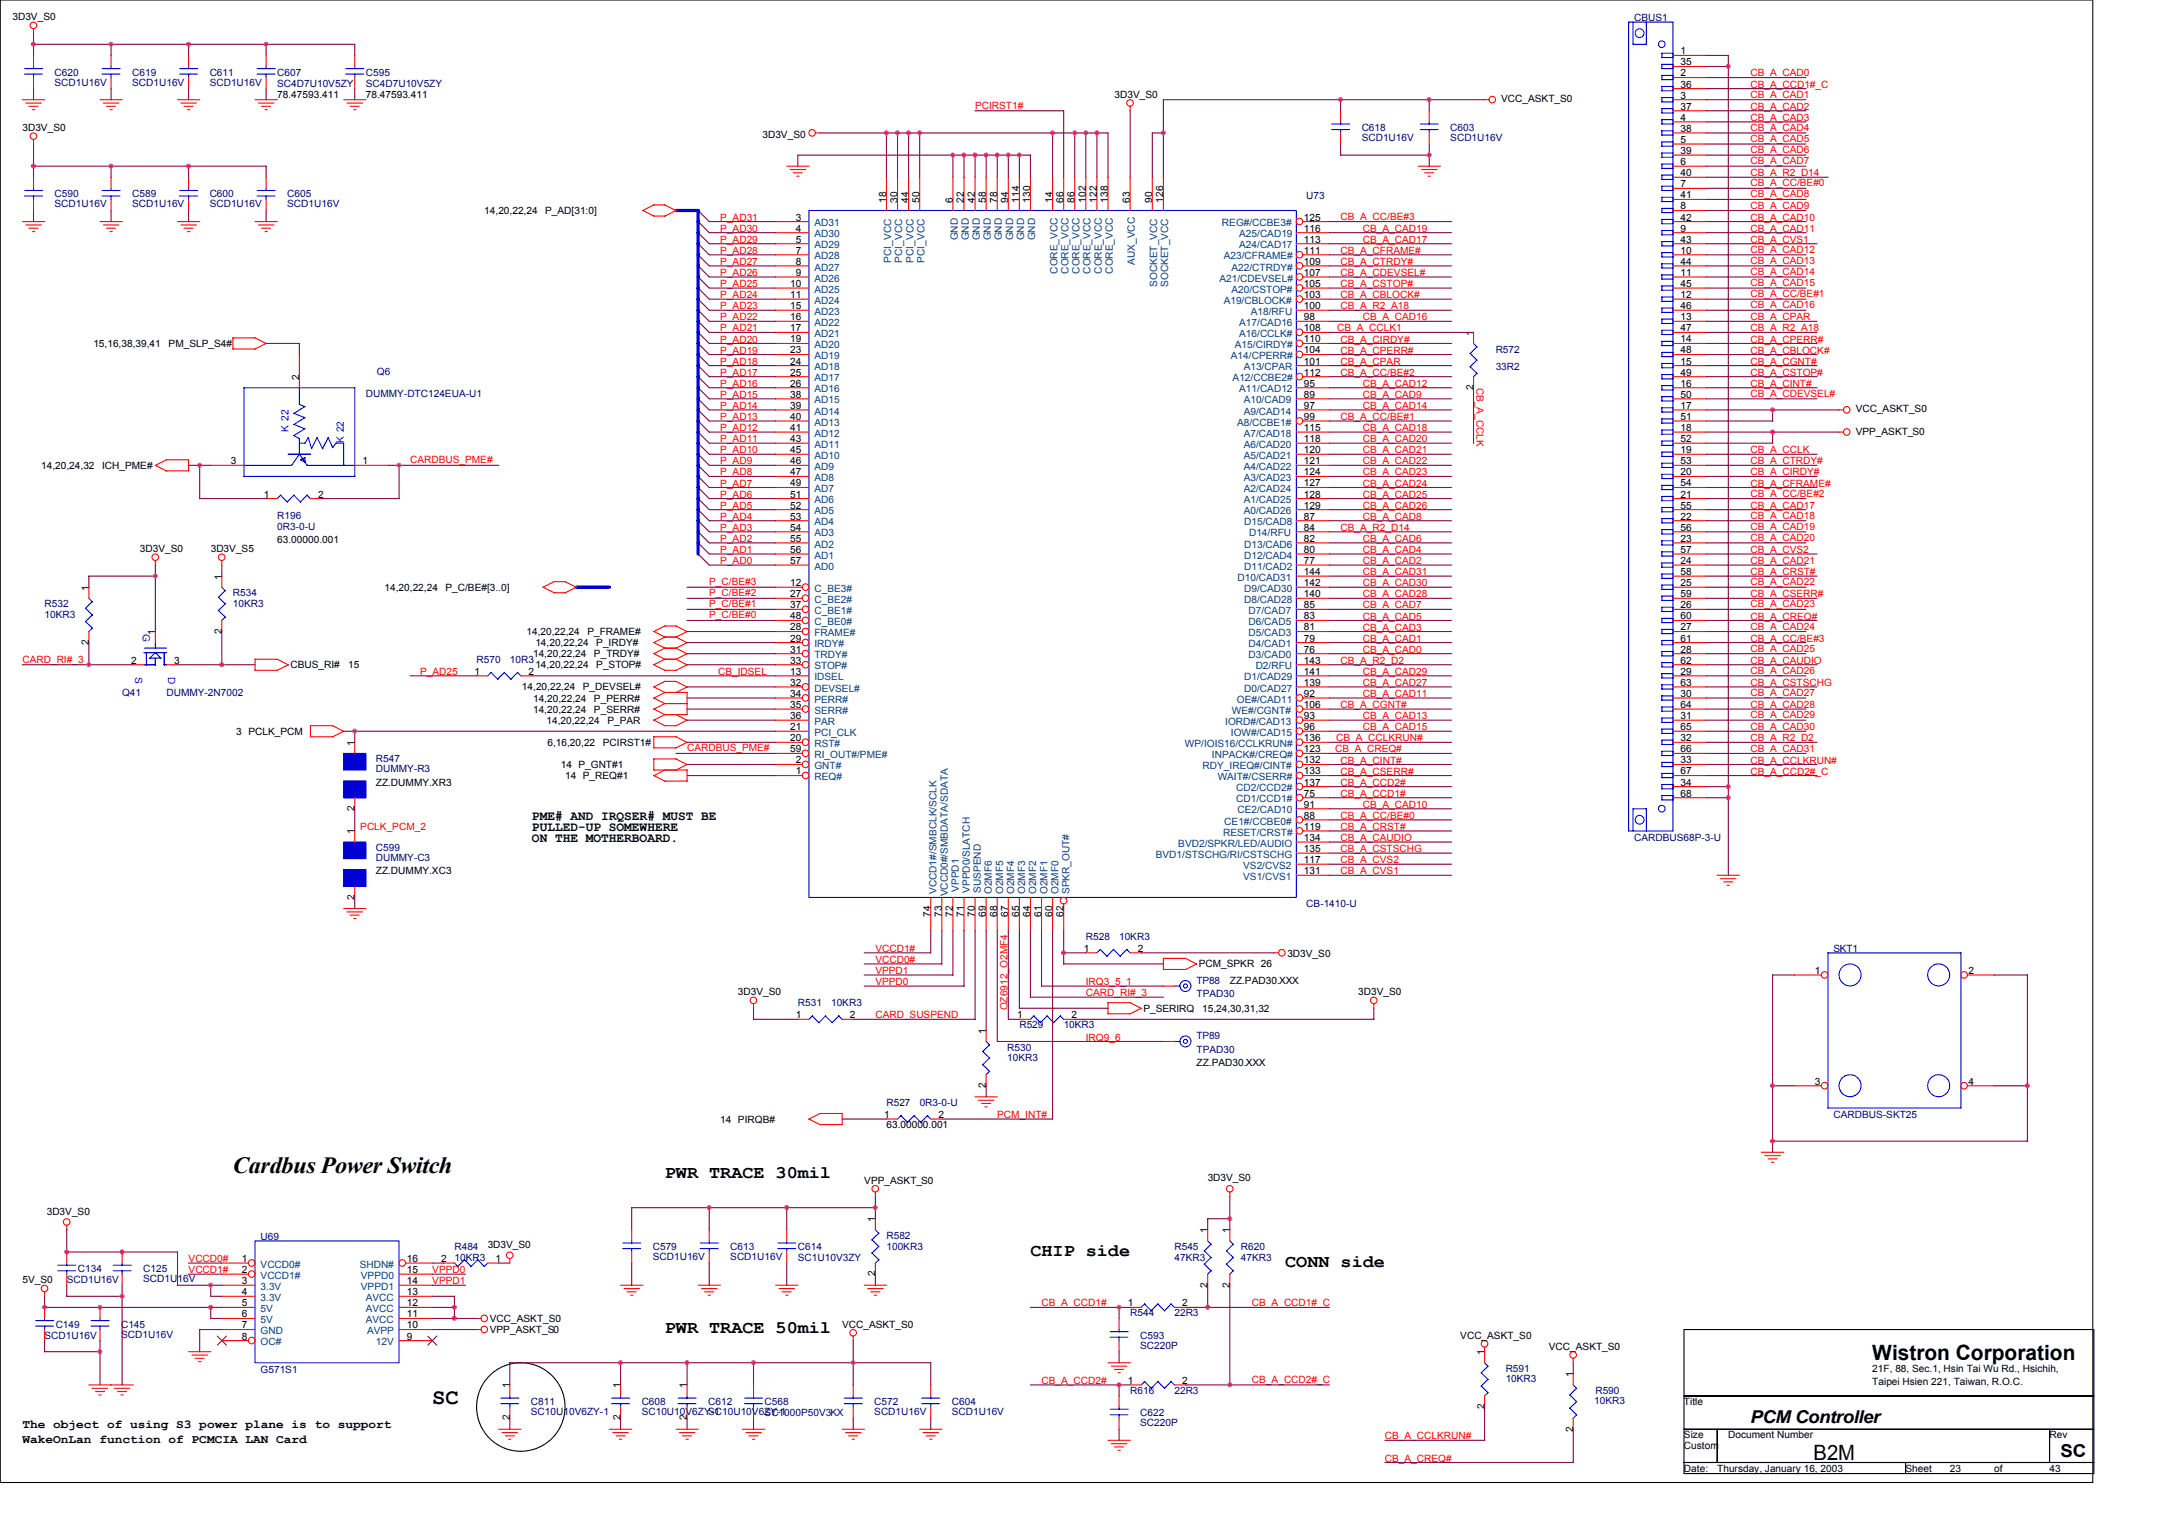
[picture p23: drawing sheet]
<svg xmlns="http://www.w3.org/2000/svg" width="297mm" height="210mm" viewBox="0 0 297 210" stroke-linecap="round" stroke-linejoin="round" font-family="sans-serif">
<defs><g id="words">
<text font-size="3.2" x="32" y="161.4">Cardbus Power Switch</text>
<text font-size="3" x="59.5" y="193.1">SC</text>
<g font-size="2.9">
<text x="257.6" y="187.1">Wistron Corporation</text>
<text x="249.5" y="200.9">B2M</text>
</g>
<g font-size="2.4">
<text x="91.5" y="162.1">PWR TRACE 30mil</text>
<text x="141.8" y="172.7">CHIP side</text>
<text x="176.8" y="174.3">CONN side</text>
<text x="91.5" y="183.4">PWR TRACE 50mil</text>
<text x="240.8" y="195.8">PCM Controller</text>
<text x="283.5" y="200.4">SC</text>
</g>
<g font-size="1.8">
<text x="73.2" y="112.8">PME# AND IRQSER# MUST BE</text>
<text x="73.2" y="114.3">PULLED-UP SOMEWHERE</text>
<text x="73.2" y="115.8">ON THE MOTHERBOARD.</text>
</g>
<g font-size="1.7">
<text x="3.1" y="196.4">The object of using S3 power plane is to support</text>
<text x="3.1" y="198.5">WakeOnLan function of PCMCIA LAN Card</text>
</g>
<g font-size="1.4">
<text x="1.7" y="2.8">3D3V_S0</text>
<text x="231.2" y="7.5">1</text>
<text x="231.2" y="10.5">2</text>
<text x="231.2" y="9">35</text>
<text x="38.1" y="13.4">78.47593.411</text>
<text x="50.3" y="13.4">78.47593.411</text>
<text x="153.3" y="13.4">3D3V_S0</text>
<text x="206.5" y="14.1">VCC_ASKT_S0</text>
<text x="231.2" y="13.6">3</text>
<text x="231.2" y="16.6">4</text>
<text x="231.2" y="12">36</text>
<text x="231.2" y="15.1">37</text>
<text x="3.1" y="18">3D3V_S0</text>
<text x="104.9" y="18.9">3D3V_S0</text>
<text x="231.2" y="19.7">5</text>
<text x="231.2" y="22.7">6</text>
<text x="231.2" y="18.1">38</text>
<text x="231.2" y="21.2">39</text>
<text x="66.6" y="29.4">14,20,22,24</text>
<text x="75" y="29.4">P_AD[31:0]</text>
<text x="121.9" y="27.9" transform="rotate(-90 121.9 27.9)">18</text>
<text x="123.5" y="27.9" transform="rotate(-90 123.5 27.9)">30</text>
<text x="125" y="27.9" transform="rotate(-90 125 27.9)">44</text>
<text x="126.5" y="27.9" transform="rotate(-90 126.5 27.9)">50</text>
<text x="131.1" y="27.9" transform="rotate(-90 131.1 27.9)">6</text>
<text x="132.6" y="27.9" transform="rotate(-90 132.6 27.9)">22</text>
<text x="134.1" y="27.9" transform="rotate(-90 134.1 27.9)">42</text>
<text x="135.7" y="27.9" transform="rotate(-90 135.7 27.9)">58</text>
<text x="137.2" y="27.9" transform="rotate(-90 137.2 27.9)">78</text>
<text x="138.7" y="27.9" transform="rotate(-90 138.7 27.9)">94</text>
<text x="140.2" y="27.9" transform="rotate(-90 140.2 27.9)">114</text>
<text x="141.7" y="27.9" transform="rotate(-90 141.7 27.9)">130</text>
<text x="144.8" y="27.9" transform="rotate(-90 144.8 27.9)">14</text>
<text x="146.3" y="27.9" transform="rotate(-90 146.3 27.9)">66</text>
<text x="147.8" y="27.9" transform="rotate(-90 147.8 27.9)">86</text>
<text x="149.4" y="27.9" transform="rotate(-90 149.4 27.9)">102</text>
<text x="150.9" y="27.9" transform="rotate(-90 150.9 27.9)">122</text>
<text x="152.4" y="27.9" transform="rotate(-90 152.4 27.9)">138</text>
<text x="155.5" y="27.9" transform="rotate(-90 155.5 27.9)">63</text>
<text x="158.5" y="27.9" transform="rotate(-90 158.5 27.9)">90</text>
<text x="160" y="27.9" transform="rotate(-90 160 27.9)">126</text>
<text x="231.2" y="25.8">7</text>
<text x="231.2" y="28.8">8</text>
<text x="231.2" y="24.2">40</text>
<text x="231.2" y="27.3">41</text>
<text x="109.5" y="30.3">3</text>
<text x="109.5" y="31.9">4</text>
<text x="109.5" y="33.4">5</text>
<text x="109.5" y="34.9">7</text>
<text x="179.4" y="31.9">116</text>
<text x="179.4" y="33.4">113</text>
<text x="179.4" y="34.9">111</text>
<text x="179.4" y="30.3">125</text>
<text x="231.2" y="31.9">9</text>
<text x="231.2" y="34.9">10</text>
<text x="231.2" y="30.3">42</text>
<text x="231.2" y="33.4">43</text>
<text x="108.7" y="39.5">10</text>
<text x="108.7" y="41">11</text>
<text x="109.5" y="36.4">8</text>
<text x="109.5" y="38">9</text>
<text x="179.4" y="38">107</text>
<text x="179.4" y="39.5">105</text>
<text x="179.4" y="41">103</text>
<text x="179.4" y="36.4">109</text>
<text x="231.2" y="38">11</text>
<text x="231.2" y="41">12</text>
<text x="231.2" y="36.4">44</text>
<text x="231.2" y="39.5">45</text>
<text x="12.8" y="47.7">15,16,38,39,41</text>
<text x="23.2" y="47.7">PM_SLP_S4#</text>
<text x="108.7" y="42.5">15</text>
<text x="108.7" y="44">16</text>
<text x="108.7" y="45.6">17</text>
<text x="108.7" y="47.1">19</text>
<text x="179.4" y="47.1">110</text>
<text x="179.4" y="44">98</text>
<text x="179.4" y="45.6">108</text>
<text x="179.4" y="42.5">100</text>
<text x="202.7" y="46.2" transform="rotate(-90 202.7 46.2)">1</text>
<text x="231.2" y="44">13</text>
<text x="231.2" y="47.1">14</text>
<text x="231.2" y="42.5">46</text>
<text x="231.2" y="45.6">47</text>
<text x="41.2" y="52.3" transform="rotate(-90 41.2 52.3)">2</text>
<text x="108.7" y="48.6">23</text>
<text x="108.7" y="50.1">24</text>
<text x="108.7" y="51.7">25</text>
<text x="108.7" y="53.2">26</text>
<text x="179.4" y="51.7">112</text>
<text x="179.4" y="53.2">95</text>
<text x="179.4" y="48.6">104</text>
<text x="179.4" y="50.1">101</text>
<text x="202.7" y="53.7" transform="rotate(-90 202.7 53.7)">2</text>
<text x="231.2" y="50.1">15</text>
<text x="231.2" y="53.2">16</text>
<text x="231.2" y="48.6">48</text>
<text x="231.2" y="51.7">49</text>
<text x="108.7" y="54.7">38</text>
<text x="108.7" y="56.2">39</text>
<text x="108.7" y="57.8">40</text>
<text x="108.7" y="59.3">41</text>
<text x="179.4" y="57.8">99</text>
<text x="179.4" y="54.7">89</text>
<text x="179.4" y="56.2">97</text>
<text x="179.4" y="59.3">115</text>
<text x="231.2" y="56.2">17</text>
<text x="231.2" y="59.3">18</text>
<text x="231.2" y="54.7">50</text>
<text x="231.2" y="57.8">51</text>
<text x="255.3" y="59.8">VPP_ASKT_S0</text>
<text x="255.3" y="56.7">VCC_ASKT_S0</text>
<text x="5.7" y="64.5">14,20,24,32</text>
<text x="14.1" y="64.5">ICH_PME#</text>
<text x="31.7" y="63.9">3</text>
<text x="49.9" y="63.9">1</text>
<text x="108.7" y="60.8">43</text>
<text x="108.7" y="62.3">45</text>
<text x="108.7" y="63.9">46</text>
<text x="108.7" y="65.4">47</text>
<text x="179.4" y="60.8">118</text>
<text x="179.4" y="62.3">120</text>
<text x="179.4" y="63.9">121</text>
<text x="179.4" y="65.4">124</text>
<text x="231.2" y="62.3">19</text>
<text x="231.2" y="65.4">20</text>
<text x="231.2" y="60.8">52</text>
<text x="231.2" y="63.9">53</text>
<text x="36.3" y="68.4">1</text>
<text x="43.8" y="68.4">2</text>
<text x="108.7" y="66.9">49</text>
<text x="108.7" y="68.4">51</text>
<text x="108.7" y="70">52</text>
<text x="108.7" y="71.5">53</text>
<text x="179.4" y="71.5">87</text>
<text x="179.4" y="66.9">127</text>
<text x="179.4" y="68.4">128</text>
<text x="179.4" y="70">129</text>
<text x="231.2" y="68.4">21</text>
<text x="231.2" y="71.5">22</text>
<text x="231.2" y="66.9">54</text>
<text x="231.2" y="70">55</text>
<text x="19.2" y="75.9">3D3V_S0</text>
<text x="29" y="75.9">3D3V_S5</text>
<text x="38.1" y="74.7">63.00000.001</text>
<text x="108.7" y="73">54</text>
<text x="108.7" y="74.5">55</text>
<text x="108.7" y="76.1">56</text>
<text x="108.7" y="77.6">57</text>
<text x="179.4" y="73">84</text>
<text x="179.4" y="74.5">82</text>
<text x="179.4" y="76.1">80</text>
<text x="179.4" y="77.6">77</text>
<text x="231.2" y="74.5">23</text>
<text x="231.2" y="77.6">24</text>
<text x="231.2" y="73">56</text>
<text x="231.2" y="76.1">57</text>
<text x="12.2" y="81.2" transform="rotate(-90 12.2 81.2)">1</text>
<text x="30.5" y="79.7" transform="rotate(-90 30.5 79.7)">1</text>
<text x="52.9" y="81.3">14,20,22,24</text>
<text x="61.3" y="81.3">P_C/BE#[3..0]</text>
<text x="108.7" y="80.6">12</text>
<text x="108.7" y="82.1">27</text>
<text x="108.7" y="83.7">37</text>
<text x="179.4" y="79.1">144</text>
<text x="179.4" y="80.6">142</text>
<text x="179.4" y="82.1">140</text>
<text x="179.4" y="83.7">85</text>
<text x="231.2" y="80.6">25</text>
<text x="231.2" y="83.7">26</text>
<text x="231.2" y="79.1">58</text>
<text x="231.2" y="82.1">59</text>
<text x="12.2" y="88.7" transform="rotate(-90 12.2 88.7)">2</text>
<text x="21.4" y="87.3" transform="rotate(-90 21.4 87.3)">1</text>
<text x="30.5" y="87.2" transform="rotate(-90 30.5 87.2)">2</text>
<text x="72.4" y="87.4">14,20,22,24</text>
<text x="73.7" y="88.9">14,20,22,24</text>
<text x="80.8" y="87.4">P_FRAME#</text>
<text x="82" y="88.9">P_IRDY#</text>
<text x="108.7" y="85.2">48</text>
<text x="108.7" y="86.7">28</text>
<text x="108.7" y="88.2">29</text>
<text x="108.7" y="89.8">31</text>
<text x="179.4" y="85.2">83</text>
<text x="179.4" y="86.7">81</text>
<text x="179.4" y="88.2">79</text>
<text x="179.4" y="89.8">76</text>
<text x="231.2" y="86.7">27</text>
<text x="231.2" y="89.8">28</text>
<text x="231.2" y="85.2">60</text>
<text x="231.2" y="88.2">61</text>
<text x="18" y="91.3">2</text>
<text x="24" y="91.3">3</text>
<text x="40" y="91.9">CBUS_RI#</text>
<text x="47.9" y="91.9">15</text>
<text x="65.3" y="92.8">1</text>
<text x="71.8" y="95">14,20,22,24</text>
<text x="72.7" y="92.8">2</text>
<text x="73.3" y="90.4">14,20,22,24</text>
<text x="73.7" y="91.9">14,20,22,24</text>
<text x="80.2" y="95">P_DEVSEL#</text>
<text x="81.7" y="90.4">P_TRDY#</text>
<text x="82" y="91.9">P_STOP#</text>
<text x="108.7" y="91.3">33</text>
<text x="108.7" y="92.8">13</text>
<text x="108.7" y="94.3">32</text>
<text x="108.7" y="95.9">34</text>
<text x="179.4" y="95.9">92</text>
<text x="179.4" y="92.8">141</text>
<text x="179.4" y="94.3">139</text>
<text x="179.4" y="91.3">143</text>
<text x="231.2" y="92.8">29</text>
<text x="231.2" y="95.9">30</text>
<text x="231.2" y="91.3">62</text>
<text x="231.2" y="94.3">63</text>
<text x="32.5" y="101.1">3 PCLK_PCM</text>
<text x="73.3" y="96.5">14,20,22,24</text>
<text x="73.3" y="98">14,20,22,24</text>
<text x="75.2" y="99.5">14,20,22,24</text>
<text x="81.7" y="96.5">P_PERR#</text>
<text x="81.7" y="98">P_SERR#</text>
<text x="83.6" y="99.5">P_PAR</text>
<text x="108.7" y="97.4">35</text>
<text x="108.7" y="98.9">36</text>
<text x="108.7" y="100.4">21</text>
<text x="108.7" y="102">20</text>
<text x="179.4" y="97.4">106</text>
<text x="179.4" y="102">136</text>
<text x="179.4" y="98.9">93</text>
<text x="179.4" y="100.4">96</text>
<text x="231.2" y="98.9">31</text>
<text x="231.2" y="102">32</text>
<text x="231.2" y="97.4">64</text>
<text x="231.2" y="100.4">65</text>
<text x="48.8" y="102.6" transform="rotate(-90 48.8 102.6)">1</text>
<text x="75.3" y="102.6">6,16,20,22</text>
<text x="77.1" y="105.6">14 P_GNT#1</text>
<text x="77.8" y="107.2">14 P_REQ#1</text>
<text x="82.9" y="102.6">PCIRST1#</text>
<text x="108.7" y="103.5">59</text>
<text x="109.5" y="105">2</text>
<text x="109.5" y="106.5">1</text>
<text x="179.4" y="105">132</text>
<text x="179.4" y="103.5">123</text>
<text x="179.4" y="106.5">133</text>
<text x="231.2" y="105">33</text>
<text x="231.2" y="103.5">66</text>
<text x="231.2" y="106.5">67</text>
<text x="48.8" y="111.6" transform="rotate(-90 48.8 111.6)">2</text>
<text x="51.7" y="108.1">ZZ.DUMMY.XR3</text>
<text x="179.4" y="111.1">91</text>
<text x="179.4" y="112.6">88</text>
<text x="179.4" y="108.1">137</text>
<text x="179.4" y="109.6">75</text>
<text x="231.2" y="108.1">34</text>
<text x="231.2" y="109.6">68</text>
<text x="48.8" y="114.8" transform="rotate(-90 48.8 114.8)">1</text>
<text x="179.4" y="117.2">135</text>
<text x="179.4" y="118.7">117</text>
<text x="179.4" y="114.2">119</text>
<text x="179.4" y="115.7">134</text>
<text x="48.8" y="123.8" transform="rotate(-90 48.8 123.8)">2</text>
<text x="51.7" y="120.3">ZZ.DUMMY.XC3</text>
<text x="179.4" y="120.2">131</text>
<text x="128" y="126.1" transform="rotate(-90 128 126.1)">74</text>
<text x="129.6" y="126.1" transform="rotate(-90 129.6 126.1)">73</text>
<text x="131.1" y="126.1" transform="rotate(-90 131.1 126.1)">72</text>
<text x="132.6" y="126.1" transform="rotate(-90 132.6 126.1)">71</text>
<text x="134.1" y="126.1" transform="rotate(-90 134.1 126.1)">70</text>
<text x="135.7" y="126.1" transform="rotate(-90 135.7 126.1)">69</text>
<text x="137.2" y="126.1" transform="rotate(-90 137.2 126.1)">68</text>
<text x="138.7" y="126.1" transform="rotate(-90 138.7 126.1)">67</text>
<text x="140.2" y="126.1" transform="rotate(-90 140.2 126.1)">65</text>
<text x="141.7" y="126.1" transform="rotate(-90 141.7 126.1)">64</text>
<text x="143.3" y="126.1" transform="rotate(-90 143.3 126.1)">61</text>
<text x="144.8" y="126.1" transform="rotate(-90 144.8 126.1)">60</text>
<text x="146.3" y="126.1" transform="rotate(-90 146.3 126.1)">62</text>
<text x="149.1" y="130.9">1</text>
<text x="156.5" y="130.9">2</text>
<text x="177.1" y="131.7">3D3V_S0</text>
<text x="101.5" y="136.9">3D3V_S0</text>
<text x="164.9" y="133.1">PCM_SPKR 26</text>
<text x="169.2" y="135.4">ZZ.PAD30.XXX</text>
<text x="186.9" y="136.9">3D3V_S0</text>
<text x="249.7" y="134">1</text>
<text x="270.8" y="134">2</text>
<text x="109.5" y="140.1">1</text>
<text x="116.9" y="140.1">2</text>
<text x="135.7" y="142.2" transform="rotate(-90 135.7 142.2)">1</text>
<text x="140" y="140.1">1</text>
<text x="147.4" y="140.1">2</text>
<text x="157.3" y="139.2">P_SERIRQ</text>
<text x="165.4" y="139.2">15,24,30,31,32</text>
<text x="135.7" y="149.7" transform="rotate(-90 135.7 149.7)">2</text>
<text x="164.6" y="146.6">ZZ.PAD30.XXX</text>
<text x="249.7" y="149.2">3</text>
<text x="270.8" y="149.2">4</text>
<text x="99.1" y="154.4">14 PIRQB#</text>
<text x="121.7" y="153.8">1</text>
<text x="122" y="155.2">63.00000.001</text>
<text x="129.1" y="153.8">2</text>
<text x="6.4" y="167.1">3D3V_S0</text>
<text x="118.9" y="162.8">VPP_ASKT_S0</text>
<text x="166.2" y="162.5">3D3V_S0</text>
<text x="33.3" y="173.6">1</text>
<text x="56" y="173.6">16</text>
<text x="60.7" y="173.6">2</text>
<text x="67.1" y="171.6">3D3V_S0</text>
<text x="68.2" y="173.6">1</text>
<text x="120.4" y="168.1" transform="rotate(-90 120.4 168.1)">1</text>
<text x="166.1" y="169.6" transform="rotate(-90 166.1 169.6)">1</text>
<text x="169.2" y="169.6" transform="rotate(-90 169.2 169.6)">1</text>
<text x="3.1" y="176.5">5V_S0</text>
<text x="33.3" y="175.1">2</text>
<text x="33.3" y="176.6">3</text>
<text x="33.3" y="178.2">4</text>
<text x="33.3" y="179.7">5</text>
<text x="56" y="175.1">15</text>
<text x="56" y="176.6">14</text>
<text x="56" y="178.2">13</text>
<text x="56" y="179.7">12</text>
<text x="120.4" y="175.6" transform="rotate(-90 120.4 175.6)">2</text>
<text x="155.2" y="179.7">1</text>
<text x="162.6" y="179.7">2</text>
<text x="166.1" y="177.1" transform="rotate(-90 166.1 177.1)">2</text>
<text x="169.2" y="177.1" transform="rotate(-90 169.2 177.1)">2</text>
<text x="33.3" y="181.2">6</text>
<text x="33.3" y="182.7">7</text>
<text x="33.3" y="184.3">8</text>
<text x="56" y="182.7">10</text>
<text x="56" y="181.2">11</text>
<text x="56" y="184.3">9</text>
<text x="67.4" y="183.4">VPP_ASKT_S0</text>
<text x="67.4" y="181.8">VCC_ASKT_S0</text>
<text x="115.9" y="182.6">VCC_ASKT_S0</text>
<text x="200.9" y="184.1">VCC_ASKT_S0</text>
<text x="213.1" y="185.7">VCC_ASKT_S0</text>
<text x="70.1" y="191" transform="rotate(-90 70.1 191)">1</text>
<text x="85.4" y="191" transform="rotate(-90 85.4 191)">1</text>
<text x="94.5" y="191" transform="rotate(-90 94.5 191)">1</text>
<text x="155.2" y="190.4">1</text>
<text x="162.6" y="190.4">2</text>
<text x="204.2" y="186.4" transform="rotate(-90 204.2 186.4)">1</text>
<text x="216.4" y="189.4" transform="rotate(-90 216.4 189.4)">1</text>
<text x="257.6" y="188.7">21F, 88, Sec.1, Hsin Tai Wu Rd., Hsichih,</text>
<text x="257.6" y="190.5">Taipei Hsien 221, Taiwan, R.O.C.</text>
<text x="70.1" y="195.4" transform="rotate(-90 70.1 195.4)">2</text>
<text x="85.4" y="195.4" transform="rotate(-90 85.4 195.4)">2</text>
<text x="94.5" y="195.4" transform="rotate(-90 94.5 195.4)">2</text>
<text x="204.2" y="193.9" transform="rotate(-90 204.2 193.9)">2</text>
<text x="216.4" y="196.9" transform="rotate(-90 216.4 196.9)">2</text>
<text x="231.7" y="193.3">Title</text>
<text x="231.7" y="197.8">Size</text>
<text x="237.8" y="197.8">Document Number</text>
<text x="282" y="197.8">Rev</text>
<text x="231.7" y="199.4">Custom</text>
<text x="231.7" y="202.4">Date:</text>
<text x="236.3" y="202.4">Thursday, January 16, 2003</text>
<text x="262.2" y="202.4">Sheet</text>
<text x="268.3" y="202.4">23</text>
<text x="274.4" y="202.4">of</text>
<text x="282" y="202.4">43</text>
</g>
<g font-size="1.4" fill="#000080">
<text x="224.8" y="2.9">CBUS1</text>
<text x="7.5" y="10.4">C620</text>
<text x="7.5" y="11.8">SCD1U16V</text>
<text x="18.2" y="10.4">C619</text>
<text x="18.2" y="11.8">SCD1U16V</text>
<text x="28.8" y="10.4">C611</text>
<text x="28.8" y="11.8">SCD1U16V</text>
<text x="38.1" y="10.4">C607</text>
<text x="38.1" y="11.9">SC4D7U10V5ZY</text>
<text x="50.3" y="10.4">C595</text>
<text x="50.3" y="11.9">SC4D7U10V5ZY</text>
<text x="187.3" y="18">C618</text>
<text x="187.3" y="19.4">SCD1U16V</text>
<text x="199.5" y="18">C603</text>
<text x="199.5" y="19.4">SCD1U16V</text>
<text x="7.5" y="27.2">C590</text>
<text x="7.5" y="28.5">SCD1U16V</text>
<text x="18.2" y="27.2">C589</text>
<text x="18.2" y="28.5">SCD1U16V</text>
<text x="28.8" y="27.2">C600</text>
<text x="28.8" y="28.5">SCD1U16V</text>
<text x="39.5" y="27.2">C605</text>
<text x="39.5" y="28.5">SCD1U16V</text>
<text x="179.7" y="27.3">U73</text>
<text x="51.9" y="51.5">Q6</text>
<text x="205.8" y="48.5">R572</text>
<text x="205.8" y="50.9">33R2</text>
<text x="50.3" y="54.6">DUMMY-DTC124EUA-U1</text>
<text x="38.1" y="71.4">R196</text>
<text x="38.1" y="72.9">0R3-0-U</text>
<text x="6.1" y="83.5">R532</text>
<text x="32" y="82">R534</text>
<text x="32" y="83.5">10KR3</text>
<text x="6.1" y="85.1">10KR3</text>
<text x="16.8" y="95.7">Q41</text>
<text x="22.9" y="95.7">DUMMY-2N7002</text>
<text x="65.6" y="91.2">R570</text>
<text x="70.1" y="91.2">10R3</text>
<text x="51.7" y="104.9">R547</text>
<text x="51.7" y="106.3">DUMMY-R3</text>
<text x="51.7" y="117.1">C599</text>
<text x="51.7" y="118.4">DUMMY-C3</text>
<text x="224.8" y="115.7">CARDBUS68P-3-U</text>
<text x="179.7" y="124.7">CB-1410-U</text>
<text x="149.4" y="129.3">R528</text>
<text x="154" y="129.3">10KR3</text>
<text x="252.3" y="130.9">SKT1</text>
<text x="164.6" y="135.4">TP88</text>
<text x="164.6" y="137.2">TPAD30</text>
<text x="109.8" y="138.4">R531</text>
<text x="114.3" y="138.4">10KR3</text>
<text x="140.2" y="141.5">R529</text>
<text x="146.3" y="141.5">10KR3</text>
<text x="164.6" y="143">TP89</text>
<text x="138.6" y="144.5">R530</text>
<text x="138.6" y="145.9">10KR3</text>
<text x="164.6" y="144.8">TPAD30</text>
<text x="122" y="152.1">R527</text>
<text x="126.5" y="152.1">0R3-0-U</text>
<text x="252.3" y="153.8">CARDBUS-SKT25</text>
<text x="35.9" y="170.6">U69</text>
<text x="62.5" y="171.9">R484</text>
<text x="62.5" y="173.5">10KR3</text>
<text x="89.8" y="171.9">C579</text>
<text x="89.8" y="173.3">SCD1U16V</text>
<text x="100.5" y="171.9">C613</text>
<text x="100.5" y="173.3">SCD1U16V</text>
<text x="109.8" y="171.9">C614</text>
<text x="109.8" y="173.5">SC1U10V3ZY</text>
<text x="122" y="170.4">R582</text>
<text x="122" y="171.9">100KR3</text>
<text x="161.6" y="171.9">R545</text>
<text x="161.6" y="173.5">47KR3</text>
<text x="170.7" y="171.9">R620</text>
<text x="170.7" y="173.5">47KR3</text>
<text x="9.2" y="176.5">SCD1U16V</text>
<text x="10.7" y="175">C134</text>
<text x="19.7" y="175">C125</text>
<text x="19.7" y="176.4">SCD1U16V</text>
<text x="6.1" y="184.1">SCD1U16V</text>
<text x="7.7" y="182.6">C149</text>
<text x="16.7" y="182.6">C145</text>
<text x="16.7" y="184">SCD1U16V</text>
<text x="155.5" y="181.1">R544</text>
<text x="156.9" y="184.1">C593</text>
<text x="156.9" y="185.5">SC220P</text>
<text x="161.6" y="181.1">22R3</text>
<text x="35.9" y="188.8">G571S1</text>
<text x="155.5" y="191.7">R616</text>
<text x="161.6" y="191.7">22R3</text>
<text x="207.2" y="188.7">R591</text>
<text x="207.2" y="190.1">10KR3</text>
<text x="219.5" y="191.7">R590</text>
<text x="73" y="193.3">C811</text>
<text x="73" y="194.6">SC10U10V6ZY-1</text>
<text x="88.3" y="193.3">C608</text>
<text x="88.3" y="194.6">SC10U10V6ZY-1</text>
<text x="97.4" y="193.3">C612</text>
<text x="97.4" y="194.6">SC10U10V6ZY-1</text>
<text x="105.2" y="193.3">C568</text>
<text x="105.2" y="194.8">SC1000P50V3KX</text>
<text x="120.3" y="193.3">C572</text>
<text x="120.3" y="194.6">SCD1U16V</text>
<text x="131" y="193.3">C604</text>
<text x="131" y="194.6">SCD1U16V</text>
<text x="156.9" y="194.8">C622</text>
<text x="156.9" y="196.2">SC220P</text>
<text x="219.3" y="193.1">10KR3</text>
</g>
<g font-size="1.4" fill="#f00">
<text x="240.8" y="10.4">CB_A_CAD0</text>
<text x="134.2" y="15">PCIRST1#</text>
<text x="240.8" y="13.4">CB_A_CAD1</text>
<text x="240.8" y="15.1">CB_A_CAD2</text>
<text x="240.8" y="16.6">CB_A_CAD3</text>
<text x="240.8" y="12.1">CB_A_CCD1#_C</text>
<text x="240.8" y="19.5">CB_A_CAD5</text>
<text x="240.8" y="18">CB_A_CAD4</text>
<text x="240.8" y="21.1">CB_A_CAD6</text>
<text x="240.8" y="22.6">CB_A_CAD7</text>
<text x="240.8" y="24.3">CB_A_R2_D14</text>
<text x="240.8" y="25.6">CB_A_CC/BE#0</text>
<text x="240.8" y="28.7">CB_A_CAD9</text>
<text x="240.8" y="27.2">CB_A_CAD8</text>
<text x="99.1" y="33.4">P_AD29</text>
<text x="99.1" y="31.9">P_AD30</text>
<text x="99.1" y="34.9">P_AD28</text>
<text x="99.1" y="30.4">P_AD31</text>
<text x="184.4" y="30.2">CB_A_CC/BE#3</text>
<text x="184.4" y="34.9">CB_A_CFRAME#</text>
<text x="187.5" y="31.9">CB_A_CAD19</text>
<text x="187.5" y="33.4">CB_A_CAD17</text>
<text x="240.8" y="30.4">CB_A_CAD10</text>
<text x="240.8" y="31.9">CB_A_CAD11</text>
<text x="240.8" y="33.4">CB_A_CVS1</text>
<text x="240.8" y="34.8">CB_A_CAD12</text>
<text x="99.1" y="41">P_AD24</text>
<text x="99.1" y="39.5">P_AD25</text>
<text x="99.1" y="36.4">P_AD27</text>
<text x="99.1" y="38">P_AD26</text>
<text x="184.4" y="38">CB_A_CDEVSEL#</text>
<text x="184.4" y="41">CB_A_CBLOCK#</text>
<text x="184.4" y="39.5">CB_A_CSTOP#</text>
<text x="184.4" y="36.4">CB_A_CTRDY#</text>
<text x="240.8" y="36.3">CB_A_CAD13</text>
<text x="240.8" y="37.8">CB_A_CAD14</text>
<text x="240.8" y="40.9">CB_A_CC/BE#1</text>
<text x="240.8" y="39.3">CB_A_CAD15</text>
<text x="99.1" y="45.6">P_AD21</text>
<text x="99.1" y="47.1">P_AD20</text>
<text x="99.1" y="44.1">P_AD22</text>
<text x="99.1" y="42.5">P_AD23</text>
<text x="184" y="45.6">CB_A_CCLK1</text>
<text x="184.4" y="47.1">CB_A_CIRDY#</text>
<text x="184.4" y="42.5">CB_A_R2_A18</text>
<text x="187.5" y="44.1">CB_A_CAD16</text>
<text x="240.8" y="42.4">CB_A_CAD16</text>
<text x="240.8" y="44.1">CB_A_CPAR</text>
<text x="240.8" y="47.1">CB_A_CPERR#</text>
<text x="240.8" y="45.6">CB_A_R2_A18</text>
<text x="99.1" y="50.2">P_AD18</text>
<text x="99.1" y="53.2">P_AD16</text>
<text x="99.1" y="48.6">P_AD19</text>
<text x="99.1" y="51.7">P_AD17</text>
<text x="184.4" y="48.6">CB_A_CPERR#</text>
<text x="184.4" y="51.7">CB_A_CC/BE#2</text>
<text x="184.4" y="50.2">CB_A_CPAR</text>
<text x="187.5" y="53.2">CB_A_CAD12</text>
<text x="203.1" y="53.3" transform="rotate(90 203.1 53.3)">CB_A_CCLK</text>
<text x="240.8" y="50.2">CB_A_CGNT#</text>
<text x="240.8" y="53.2">CB_A_CINT#</text>
<text x="240.8" y="48.6">CB_A_CBLOCK#</text>
<text x="240.8" y="51.7">CB_A_CSTOP#</text>
<text x="99.1" y="59.3">P_AD12</text>
<text x="99.1" y="54.7">P_AD15</text>
<text x="99.1" y="56.3">P_AD14</text>
<text x="99.1" y="57.8">P_AD13</text>
<text x="184.4" y="57.8">CB_A_CC/BE#1</text>
<text x="187.5" y="54.7">CB_A_CAD9</text>
<text x="187.5" y="59.3">CB_A_CAD18</text>
<text x="187.5" y="56.3">CB_A_CAD14</text>
<text x="240.8" y="54.6">CB_A_CDEVSEL#</text>
<text x="56.4" y="63.7">CARDBUS_PME#</text>
<text x="99.1" y="62.4">P_AD10</text>
<text x="99.1" y="65.4">P_AD8</text>
<text x="99.1" y="60.8">P_AD11</text>
<text x="99.1" y="63.9">P_AD9</text>
<text x="187.5" y="65.4">CB_A_CAD23</text>
<text x="187.5" y="63.9">CB_A_CAD22</text>
<text x="187.5" y="62.4">CB_A_CAD21</text>
<text x="187.5" y="60.8">CB_A_CAD20</text>
<text x="240.8" y="62.4">CB_A_CCLK</text>
<text x="240.8" y="65.4">CB_A_CIRDY#</text>
<text x="240.8" y="63.9">CB_A_CTRDY#</text>
<text x="99.1" y="68.5">P_AD6</text>
<text x="99.1" y="70">P_AD5</text>
<text x="99.1" y="71.5">P_AD4</text>
<text x="99.1" y="66.9">P_AD7</text>
<text x="187.5" y="68.5">CB_A_CAD25</text>
<text x="187.5" y="66.9">CB_A_CAD24</text>
<text x="187.5" y="70">CB_A_CAD26</text>
<text x="187.5" y="71.5">CB_A_CAD8</text>
<text x="240.8" y="66.9">CB_A_CFRAME#</text>
<text x="240.8" y="70">CB_A_CAD17</text>
<text x="240.8" y="68.3">CB_A_CC/BE#2</text>
<text x="240.8" y="71.4">CB_A_CAD18</text>
<text x="99.1" y="77.6">P_AD0</text>
<text x="99.1" y="76.1">P_AD1</text>
<text x="99.1" y="73">P_AD3</text>
<text x="99.1" y="74.5">P_AD2</text>
<text x="184.4" y="73">CB_A_R2_D14</text>
<text x="187.5" y="76.1">CB_A_CAD4</text>
<text x="187.5" y="74.5">CB_A_CAD6</text>
<text x="187.5" y="77.6">CB_A_CAD2</text>
<text x="240.8" y="72.9">CB_A_CAD19</text>
<text x="240.8" y="74.4">CB_A_CAD20</text>
<text x="240.8" y="76.1">CB_A_CVS2</text>
<text x="240.8" y="77.6">CB_A_CAD21</text>
<text x="97.6" y="82">P_C/BE#2</text>
<text x="97.6" y="80.5">P_C/BE#3</text>
<text x="97.6" y="83.5">P_C/BE#1</text>
<text x="187.5" y="83.7">CB_A_CAD7</text>
<text x="187.5" y="80.6">CB_A_CAD30</text>
<text x="187.5" y="79.1">CB_A_CAD31</text>
<text x="187.5" y="82.2">CB_A_CAD28</text>
<text x="240.8" y="82.2">CB_A_CSERR#</text>
<text x="240.8" y="80.5">CB_A_CAD22</text>
<text x="240.8" y="79.1">CB_A_CRST#</text>
<text x="240.8" y="83.5">CB_A_CAD23</text>
<text x="97.6" y="85.1">P_C/BE#0</text>
<text x="187.5" y="89.8">CB_A_CAD0</text>
<text x="187.5" y="85.2">CB_A_CAD5</text>
<text x="187.5" y="86.7">CB_A_CAD3</text>
<text x="187.5" y="88.3">CB_A_CAD1</text>
<text x="240.8" y="86.6">CB_A_CAD24</text>
<text x="240.8" y="88.3">CB_A_CC/BE#3</text>
<text x="240.8" y="89.6">CB_A_CAD25</text>
<text x="240.8" y="85.2">CB_A_CREQ#</text>
<text x="3.1" y="91.2">CARD_RI#_3</text>
<text x="57.8" y="92.8">P_AD25</text>
<text x="98.8" y="92.8">CB_IDSEL</text>
<text x="184.4" y="91.3">CB_A_R2_D2</text>
<text x="187.5" y="95.9">CB_A_CAD11</text>
<text x="187.5" y="92.8">CB_A_CAD29</text>
<text x="187.5" y="94.4">CB_A_CAD27</text>
<text x="240.8" y="92.7">CB_A_CAD26</text>
<text x="240.8" y="91.3">CB_A_CAUDIO</text>
<text x="240.8" y="94.4">CB_A_CSTSCHG</text>
<text x="240.8" y="95.7">CB_A_CAD27</text>
<text x="183.8" y="102">CB_A_CCLKRUN#</text>
<text x="184.4" y="97.4">CB_A_CGNT#</text>
<text x="187.5" y="98.9">CB_A_CAD13</text>
<text x="187.5" y="100.5">CB_A_CAD15</text>
<text x="240.8" y="97.4">CB_A_CAD28</text>
<text x="240.8" y="102">CB_A_R2_D2</text>
<text x="240.8" y="100.5">CB_A_CAD30</text>
<text x="240.8" y="98.8">CB_A_CAD29</text>
<text x="94.5" y="103.4">CARDBUS_PME#</text>
<text x="183.7" y="103.5">CB_A_CREQ#</text>
<text x="184.4" y="106.6">CB_A_CSERR#</text>
<text x="184.4" y="105">CB_A_CINT#</text>
<text x="240.8" y="103.5">CB_A_CAD31</text>
<text x="240.8" y="105">CB_A_CCLKRUN#</text>
<text x="240.8" y="106.6">CB_A_CCD2#_C</text>
<text x="184.4" y="109.6">CB_A_CCD1#</text>
<text x="184.4" y="112.6">CB_A_CC/BE#0</text>
<text x="184.4" y="108.1">CB_A_CCD2#</text>
<text x="187.5" y="111.1">CB_A_CAD10</text>
<text x="49.6" y="114.2">PCLK_PCM_2</text>
<text x="184.4" y="118.7">CB_A_CVS2</text>
<text x="184.4" y="115.7">CB_A_CAUDIO</text>
<text x="184.4" y="114.2">CB_A_CRST#</text>
<text x="184.4" y="117.2">CB_A_CSTSCHG</text>
<text x="184.4" y="120.3">CB_A_CVS1</text>
<text x="120.4" y="130.9">VCCD1#</text>
<text x="120.4" y="132.5">VCCD0#</text>
<text x="120.4" y="134">VPPD1</text>
<text x="120.4" y="135.5">VPPD0</text>
<text x="149.4" y="137">CARD_RI#_3</text>
<text x="149.4" y="135.5">IRQ3_5_1</text>
<text x="120.4" y="140.1">CARD_SUSPEND</text>
<text x="138.6" y="139" transform="rotate(-90 138.6 139)">OZ6912_O2MF4</text>
<text x="149.4" y="143.1">IRQ9_6</text>
<text x="137.2" y="153.8">PCM_INT#</text>
<text x="25.9" y="173.6">VCCD0#</text>
<text x="25.9" y="175.1">VCCD1#</text>
<text x="59.5" y="175.1">VPPD0</text>
<text x="59.5" y="176.7">VPPD1</text>
<text x="143.3" y="179.7">CB_A_CCD1#</text>
<text x="172.3" y="179.7">CB_A_CCD1#_C</text>
<text x="143.3" y="190.4">CB_A_CCD2#</text>
<text x="172.3" y="190.2">CB_A_CCD2#_C</text>
<text x="190.5" y="198">CB_A_CCLKRUN#</text>
<text x="190.5" y="201">CB_A_CREQ#</text>
</g>
<g font-size="1.4" fill="#004080">
<text x="112.1" y="31.1">AD31</text>
<text x="112.1" y="32.6">AD30</text>
<text x="112.1" y="34.2">AD29</text>
<text x="112.1" y="35.7">AD28</text>
<text x="131.8" y="33.1" transform="rotate(-90 131.8 33.1)">GND</text>
<text x="133.3" y="33.1" transform="rotate(-90 133.3 33.1)">GND</text>
<text x="134.8" y="33.1" transform="rotate(-90 134.8 33.1)">GND</text>
<text x="136.3" y="33.1" transform="rotate(-90 136.3 33.1)">GND</text>
<text x="137.9" y="33.1" transform="rotate(-90 137.9 33.1)">GND</text>
<text x="139.4" y="33.1" transform="rotate(-90 139.4 33.1)">GND</text>
<text x="140.9" y="33.1" transform="rotate(-90 140.9 33.1)">GND</text>
<text x="142.4" y="33.1" transform="rotate(-90 142.4 33.1)">GND</text>
<text x="168.1" y="31.1">REG#/CCBE3#</text>
<text x="168.4" y="35.7">A23/CFRAME#</text>
<text x="170.5" y="32.6">A25/CAD19</text>
<text x="170.5" y="34.2">A24/CAD17</text>
<text x="112.1" y="37.2">AD27</text>
<text x="112.1" y="38.7">AD26</text>
<text x="112.1" y="40.3">AD25</text>
<text x="112.1" y="41.8">AD24</text>
<text x="122.6" y="36.1" transform="rotate(-90 122.6 36.1)">PCI_VCC</text>
<text x="124.1" y="36.1" transform="rotate(-90 124.1 36.1)">PCI_VCC</text>
<text x="125.7" y="36.1" transform="rotate(-90 125.7 36.1)">PCI_VCC</text>
<text x="127.2" y="36.1" transform="rotate(-90 127.2 36.1)">PCI_VCC</text>
<text x="145.5" y="37.6" transform="rotate(-90 145.5 37.6)">CORE_VCC</text>
<text x="147" y="37.6" transform="rotate(-90 147 37.6)">CORE_VCC</text>
<text x="148.5" y="37.6" transform="rotate(-90 148.5 37.6)">CORE_VCC</text>
<text x="150" y="37.6" transform="rotate(-90 150 37.6)">CORE_VCC</text>
<text x="151.6" y="37.6" transform="rotate(-90 151.6 37.6)">CORE_VCC</text>
<text x="153.1" y="37.6" transform="rotate(-90 153.1 37.6)">CORE_VCC</text>
<text x="156.1" y="36.4" transform="rotate(-90 156.1 36.4)">AUX_VCC</text>
<text x="159.2" y="39.5" transform="rotate(-90 159.2 39.5)">SOCKET_VCC</text>
<text x="160.7" y="39.5" transform="rotate(-90 160.7 39.5)">SOCKET_VCC</text>
<text x="167.8" y="38.7">A21/CDEVSEL#</text>
<text x="168.4" y="41.8">A19/CBLOCK#</text>
<text x="169.4" y="40.3">A20/CSTOP#</text>
<text x="169.4" y="37.2">A22/CTRDY#</text>
<text x="112.1" y="43.3">AD23</text>
<text x="112.1" y="44.8">AD22</text>
<text x="112.1" y="46.4">AD21</text>
<text x="112.1" y="47.9">AD20</text>
<text x="169.9" y="47.9">A15/CIRDY#</text>
<text x="170.5" y="44.8">A17/CAD16</text>
<text x="170.5" y="46.4">A16/CCLK#</text>
<text x="172.1" y="43.3">A18/RFU</text>
<text x="112.1" y="49.4">AD19</text>
<text x="112.1" y="50.9">AD18</text>
<text x="112.1" y="52.5">AD17</text>
<text x="112.1" y="54">AD16</text>
<text x="169.4" y="49.4">A14/CPERR#</text>
<text x="169.6" y="52.5">A12/CCBE2#</text>
<text x="170.5" y="54">A11/CAD12</text>
<text x="171.1" y="50.9">A13/CPAR</text>
<text x="112.1" y="55.5">AD15</text>
<text x="112.1" y="57">AD14</text>
<text x="112.1" y="58.5">AD13</text>
<text x="170.2" y="58.5">A8/CCBE1#</text>
<text x="171.1" y="55.5">A10/CAD9</text>
<text x="171.1" y="57">A9/CAD14</text>
<text x="112.1" y="60.1">AD12</text>
<text x="112.1" y="61.6">AD11</text>
<text x="112.1" y="63.1">AD10</text>
<text x="112.1" y="64.6">AD9</text>
<text x="171.1" y="60.1">A7/CAD18</text>
<text x="171.1" y="61.6">A6/CAD20</text>
<text x="171.1" y="63.1">A5/CAD21</text>
<text x="171.1" y="64.6">A4/CAD22</text>
<text x="112.1" y="66.2">AD8</text>
<text x="112.1" y="67.7">AD7</text>
<text x="112.1" y="69.2">AD6</text>
<text x="112.1" y="70.7">AD5</text>
<text x="171.1" y="66.2">A3/CAD23</text>
<text x="171.1" y="67.7">A2/CAD24</text>
<text x="171.1" y="69.2">A1/CAD25</text>
<text x="171.1" y="70.7">A0/CAD26</text>
<text x="112.1" y="72.3">AD4</text>
<text x="112.1" y="73.8">AD3</text>
<text x="112.1" y="75.3">AD2</text>
<text x="112.1" y="76.8">AD1</text>
<text x="171.2" y="72.3">D15/CAD8</text>
<text x="171.2" y="75.3">D13/CAD6</text>
<text x="171.2" y="76.8">D12/CAD4</text>
<text x="171.8" y="73.8">D14/RFU</text>
<text x="112.1" y="81.4">C_BE3#</text>
<text x="112.1" y="82.9">C_BE2#</text>
<text x="112.1" y="78.4">AD0</text>
<text x="170.3" y="79.9">D10/CAD31</text>
<text x="171.2" y="78.4">D11/CAD2</text>
<text x="171.2" y="81.4">D9/CAD30</text>
<text x="171.2" y="82.9">D8/CAD28</text>
<text x="112.1" y="84.5">C_BE1#</text>
<text x="112.1" y="86">C_BE0#</text>
<text x="112.1" y="87.5">FRAME#</text>
<text x="112.1" y="89">IRDY#</text>
<text x="171.8" y="84.5">D7/CAD7</text>
<text x="171.8" y="86">D6/CAD5</text>
<text x="171.8" y="87.5">D5/CAD3</text>
<text x="171.8" y="89">D4/CAD1</text>
<text x="112.1" y="90.6">TRDY#</text>
<text x="112.1" y="92.1">STOP#</text>
<text x="112.1" y="93.6">IDSEL</text>
<text x="112.1" y="95.1">DEVSEL#</text>
<text x="171.2" y="93.6">D1/CAD29</text>
<text x="171.2" y="95.1">D0/CAD27</text>
<text x="171.8" y="90.6">D3/CAD0</text>
<text x="172.8" y="92.1">D2/RFU</text>
<text x="112.1" y="96.6">PERR#</text>
<text x="112.1" y="98.2">SERR#</text>
<text x="112.1" y="99.7">PAR</text>
<text x="112.1" y="101.2">PCI_CLK</text>
<text x="168.6" y="99.7">IORD#/CAD13</text>
<text x="169.4" y="101.2">IOW#/CAD15</text>
<text x="169.5" y="98.2">WE#/CGNT#</text>
<text x="170.2" y="96.6">OE#/CAD11</text>
<text x="112.1" y="102.7">RST#</text>
<text x="112.1" y="104.3">RI_OUT#/PME#</text>
<text x="112.1" y="105.8">GNT#</text>
<text x="112.1" y="107.3">REQ#</text>
<text x="163" y="102.7">WP/IOIS16/CCLKRUN#</text>
<text x="165.5" y="105.8">RDY_IREQ#/CINT#</text>
<text x="166.7" y="104.3">INPACK#/CREQ#</text>
<text x="167.5" y="107.3">WAIT#/CSERR#</text>
<text x="168.4" y="113.4">CE1#/CCBE0#</text>
<text x="170.1" y="108.8">CD2/CCD2#</text>
<text x="170.1" y="110.4">CD1/CCD1#</text>
<text x="170.3" y="111.9">CE2/CAD10</text>
<text x="159" y="118">BVD1/STSCHG/RI/CSTSCHG</text>
<text x="162.1" y="116.5">BVD2/SPKR/LED/AUDIO</text>
<text x="168.3" y="114.9">RESET/CRST#</text>
<text x="171" y="119.5">VS2/CVS2</text>
<text x="128.9" y="123" transform="rotate(-90 128.9 123)">VCCD1#/SMBCLK/SCLK</text>
<text x="130.4" y="123.3" transform="rotate(-90 130.4 123.3)">VCCD0#/SMBDATA/SDATA</text>
<text x="131.9" y="122.7" transform="rotate(-90 131.9 122.7)">VPPD1</text>
<text x="133.4" y="122.8" transform="rotate(-90 133.4 122.8)">VPPD0/SLATCH</text>
<text x="135" y="122.8" transform="rotate(-90 135 122.8)">SUSPEND</text>
<text x="136.5" y="123" transform="rotate(-90 136.5 123)">O2MF6</text>
<text x="138" y="123" transform="rotate(-90 138 123)">O2MF5</text>
<text x="139.5" y="123" transform="rotate(-90 139.5 123)">O2MF4</text>
<text x="141.1" y="123" transform="rotate(-90 141.1 123)">O2MF3</text>
<text x="142.6" y="123" transform="rotate(-90 142.6 123)">O2MF2</text>
<text x="144.1" y="123" transform="rotate(-90 144.1 123)">O2MF1</text>
<text x="145.6" y="123" transform="rotate(-90 145.6 123)">O2MF0</text>
<text x="147.1" y="123" transform="rotate(-90 147.1 123)">SPKR_OUT#</text>
<text x="171" y="121">VS1/CVS1</text>
<text x="35.9" y="174.4">VCCD0#</text>
<text x="35.9" y="175.9">VCCD1#</text>
<text x="35.9" y="177.4">3.3V</text>
<text x="35.9" y="178.9">3.3V</text>
<text x="49.5" y="174.4">SHDN#</text>
<text x="49.7" y="175.9">VPPD0</text>
<text x="49.7" y="177.4">VPPD1</text>
<text x="50.3" y="178.9">AVCC</text>
<text x="35.9" y="180.5">5V</text>
<text x="35.9" y="182">5V</text>
<text x="35.9" y="183.5">GND</text>
<text x="35.9" y="185">OC#</text>
<text x="50.3" y="180.5">AVCC</text>
<text x="50.3" y="182">AVCC</text>
<text x="50.5" y="183.5">AVPP</text>
<text x="51.7" y="185">12V</text>
</g>
<g font-size="1.4" fill="#00f">
<text x="39.7" y="59.4" transform="rotate(-90 39.7 59.4)">K 22</text>
<text x="47.3" y="61" transform="rotate(-90 47.3 61)">K 22</text>
<text x="19.6" y="87.2" transform="rotate(90 19.6 87.2)">G</text>
<text x="18.6" y="93.1" transform="rotate(90 18.6 93.1)">S</text>
<text x="23.2" y="93.1" transform="rotate(90 23.2 93.1)">D</text>
</g>
</g></defs>
<g fill="none" stroke="#000" stroke-width=".15">
<path d="M0 0h287.9v203.9h-287.9zM231.7 182.9h56.4v9.1h-56.4zM231.7 192h56.4v4.6h-56.4zM231.7 196.6h4.6v4.6h-4.6zM236.3 196.6h45.7v4.6h-45.7zM282 196.6h6.1v4.6h-6.1zM231.7 201.2h30.5v1.5h-30.5zM262.2 201.2h25.9v1.5h-25.9z"/>
<circle cx="71.7" cy="193.5" r="6.1"/>
</g>
<g fill="none" stroke="#f00" stroke-width=".15">
<path d="M3.1 13.7h3.1M3.6 14.2h2.1M4 14.6h1.2M4.5 15.1h.3M4.6 4v.6M4.6 7.6v1.5M4.6 10.7v1.5M4.6 19.2v.6M13.8 13.7h3M14.2 14.2h2.2M14.6 14.6h1.3M15.1 15.1h.3"/>
<path d="M15.3 7.6v1.5M15.3 10.7v1.5M24.4 13.7h3.1M24.9 14.2h2.1M25.3 14.6h1.3M25.8 15.1h.3M25.9 7.6v1.5M25.9 10.7v1.5M35.1 13.7h3.1M35.6 14.2h2.1M36 14.6h1.2M36.5 15.1h.3"/>
<path d="M36.6 7.6v1.5M36.6 10.7v1.5M47.3 13.7h3.1M47.7 14.2h2.2M48.2 14.6h1.2M48.7 15.1h.3M48.8 7.6v1.5M48.8 10.7v1.5M112.2 18.3h.6M155.5 14.6v.7M184.4 15.2v1.6M184.4 18.3v1.5"/>
<path d="M196.6 15.2v1.6M196.6 18.3v1.5M204.2 13.7h.7M230.2 13.7h4.6M230.2 18.3h4.6M230.2 7.6h4.6M230.2 10.7h4.6M230.2 16.8h4.6M230.2 19.8h4.6M230.2 9.1h4.6M230.2 12.2h4.6M230.2 15.2h4.6"/>
<path d="M3.1 30.5h3.1M3.6 30.9h2.1M4 31.4h1.2M4.5 31.9h.3M4.6 24.4v1.5M4.6 27.4v1.6M13.8 30.5h3M14.2 30.9h2.2M14.6 31.4h1.3M15.1 31.9h.3M15.3 24.4v1.5M15.3 27.4v1.6"/>
<path d="M24.4 30.5h3.1M24.9 30.9h2.1M25.3 31.4h1.3M25.8 31.9h.3M25.9 24.4v1.5M25.9 27.4v1.6M35.1 30.5h3.1M35.6 30.9h2.1M36 31.4h1.2M36.5 31.9h.3M36.6 24.4v1.5M36.6 27.4v1.6"/>
<path d="M88.4 28.9l1.5 .8h1.6M90 28.2h1.5l1.5 .8M90 28.2l-1.6 .8M93 29l-1.5 .7M106.7 30.5h4.6M106.7 32h4.6M106.7 35.1h4.6M106.7 38.1h4.6M106.7 33.5h4.6M106.7 36.6h4.6M106.7 39.6h4.6M108.2 22.9h3.1"/>
<path d="M108.7 23.3h2.1M109.1 23.8h1.3M109.6 24.2h.3M122 24.4v4.6M123.5 24.4v4.6M125 24.4v4.6M126.5 24.4v4.6M131.1 24.4v4.6M132.6 24.4v4.6M134.2 24.4v4.6M135.7 24.4v4.6M137.2 24.4v4.6"/>
<path d="M138.7 24.4v4.6M140.2 24.4v4.6M141.8 24.4v4.6M144.8 24.4v4.6M146.3 24.4v4.6M147.9 24.4v4.6M149.4 24.4v4.6M150.9 24.4v4.6M152.4 24.4v4.6M155.5 24.4v4.6M158.5 24.4v4.6M160.1 24.4v4.6"/>
<path d="M178.3 32h4.6M178.3 33.5h4.6M179.3 30.5h3.6M179.3 35.1h3.6M179.3 38.1h3.6M179.3 36.6h3.6M179.3 39.6h3.6M195.1 22.9h3.1M195.6 23.3h2.1M196 23.8h1.2M196.5 24.2h.3M230.2 22.9h4.6"/>
<path d="M230.2 30.5h4.6M230.2 25.9h4.6M230.2 29h4.6M230.2 32h4.6M230.2 35.1h4.6M230.2 38.1h4.6M230.2 21.3h4.6M230.2 24.4h4.6M230.2 27.4h4.6M230.2 33.5h4.6M230.2 36.6h4.6M230.2 39.6h4.6"/>
<path d="M32 46.5h3.1l1.5 .7M32 46.5v1.5h3.1M36.6 47.2l-1.5 .8M41.2 48.7v4.6M106.7 59.4h4.6M106.7 56.4h4.6M106.7 41.1h4.6M106.7 44.2h4.6M106.7 47.2h4.6M106.7 50.3h4.6M106.7 53.3h4.6M106.7 42.7h4.6"/>
<path d="M106.7 45.7h4.6M106.7 48.8h4.6M106.7 51.8h4.6M106.7 54.9h4.6M106.7 57.9h4.6M178.3 59.4h4.6M178.3 56.4h4.6M178.3 44.2h4.6M178.3 50.3h4.6M178.3 53.3h4.6M178.3 42.7h4.6M178.3 54.9h4.6"/>
<path d="M179.3 41.1h3.6M179.3 47.2h3.6M179.3 45.7h3.6M179.3 48.8h3.6M179.3 51.8h3.6M179.3 57.9h3.6M202.7 45.7v1.5M202.7 51.8v1.6M230.2 59.4h4.6M230.2 56.4h4.6M230.2 41.1h4.6M230.2 44.2h4.6"/>
<path d="M230.2 47.2h4.6M230.2 50.3h4.6M230.2 53.3h4.6M230.2 42.7h4.6M230.2 45.7h4.6M230.2 48.8h4.6M230.2 51.8h4.6M230.2 54.9h4.6M230.2 57.9h4.6M253 59.4h.6M253 56.4h.6M21.4 77.1v.6"/>
<path d="M21.4 64l1.5 .8M22.9 63.2h3M22.9 63.2l-1.5 .8M22.9 64.8h3.1M25.9 63.2v1.6M29 64h4.6M30.5 77.1v.6M30.5 79.2v1.6M36.6 68.6h1.5M42.7 68.6h1.6M48.8 64h4.6M106.7 62.5h4.6"/>
<path d="M106.7 65.5h4.6M106.7 68.6h4.6M106.7 71.6h4.6M106.7 74.7h4.6M106.7 77.7h4.6M106.7 61h4.6M106.7 64h4.6M106.7 67.1h4.6M106.7 70.1h4.6M106.7 73.2h4.6M106.7 76.2h4.6M178.3 62.5h4.6"/>
<path d="M178.3 65.5h4.6M178.3 68.6h4.6M178.3 71.6h4.6M178.3 74.7h4.6M178.3 77.7h4.6M178.3 61h4.6M178.3 64h4.6M178.3 67.1h4.6M178.3 70.1h4.6M178.3 73.2h4.6M178.3 76.2h4.6M178.3 79.2h4.6"/>
<path d="M230.2 62.5h4.6M230.2 65.5h4.6M230.2 68.6h4.6M230.2 71.6h4.6M230.2 74.7h4.6M230.2 77.7h4.6M230.2 61h4.6M230.2 64h4.6M230.2 67.1h4.6M230.2 70.1h4.6M230.2 73.2h4.6M230.2 76.2h4.6"/>
<path d="M230.2 79.2h4.6M12.2 80.8v1.5M12.2 86.9v1.5M18.3 91.4h1.6M21.4 86.8v1.6M22.9 91.4h1.5M30.5 85.3v1.6M39.7 91.4l-1.6 .8M39.7 91.5l-1.5-.8h-3.1v1.5h3M45.8 99.8l1.5 .8M45.8 99.8h-3.1v1.5M65.5 93h1.6"/>
<path d="M71.7 93h1.5M76.2 81.5h1.6M79.3 80.8l-1.6 .8M79.3 80.8l-1.5-.8h-1.5l-1.6 .8 1.5 .7M89.9 94.5l1.6 .7-1.6 .8M89.9 86.8l1.6 .8M89.9 88.4l1.6 .8M89.9 99l1.6 .8M90 96l1.5 .8-1.6 .8 1.6 .7h3M91.5 95.2h3v3.1M91.5 96.8h3M91.5 87.6h1.5"/>
<path d="M91.5 89.2h1.5M91.5 90.7h1.5M91.5 92.2h1.5M91.5 99.8h1.5M91.5 93.7h1.5M91.5 87.6l-1.5 .8M91.5 89.1l-1.5 .8 1.5 .8-1.5 .7 1.5 .8M91.5 98.3l-1.5 .8M91.5 93.7l-1.5 .8M93 86.1l1.5 .8M93 87.6l1.5 .8M93 89.2l1.5 .7"/>
<path d="M93 90.7l1.5 .8M93 98.3l1.5 .8M93 93.7l1.5 .8M93 86.1h-1.5l-1.5 .8M94.5 86.9l-1.5 .8M94.5 88.4l-1.5 .8M94.5 89.9l-1.5 .8M94.5 91.4l-1.5 .8M94.5 99.1l-1.5 .7M94.5 94.5l-1.5 .8M106.7 80.8h3.7M106.7 83.8h3.7"/>
<path d="M106.7 86.9h3.7M106.7 89.9h3.7M106.7 93h4.6M106.7 96h3.7M106.7 99.1h4.6M106.7 82.3h3.7M106.7 85.3h3.7M106.7 88.4h3.7M106.7 91.4h3.7M106.7 94.5h3.7M106.7 97.5h3.7M178.3 80.8h4.6"/>
<path d="M178.3 83.8h4.6M178.3 86.9h4.6M178.3 89.9h4.6M178.3 93h4.6M178.3 82.3h4.6M178.3 85.3h4.6M178.3 88.4h4.6M178.3 91.4h4.6M178.3 94.5h4.6M179.3 96h3.6M179.3 99.1h3.6M179.3 97.5h3.6"/>
<path d="M230.2 80.8h4.6M230.2 83.8h4.6M230.2 86.9h4.6M230.2 89.9h4.6M230.2 93h4.6M230.2 96h4.6M230.2 99.1h4.6M230.2 82.3h4.6M230.2 85.3h4.6M230.2 88.4h4.6M230.2 91.4h4.6M230.2 94.5h4.6"/>
<path d="M230.2 97.5h4.6M42.7 101.3h3.1M47.3 100.6l-1.6 .8M48.8 102.1v1.5M48.8 109.7v1.6M48.8 114.3v1.5M90 104.4l-.1 1.5h4.6v1.5M90 104.4h3M91.5 105.9l-1.6 .8 1.6 .8 3-.1M93 101.3l1.5 .8M93 104.4l1.5 .8M93 101.3h-3v1.6h3"/>
<path d="M94.5 102.1l-1.5 .8M94.5 105.2l-1.5 .7M106.7 102.1h3.7M106.7 105.2h3.7M106.7 100.6h4.6M106.7 103.6h3.7M106.7 106.7h3.7M178.3 111.3h4.6M178.3 115.8h4.6M178.3 117.3h4.6M178.3 118.9h4.6M179.3 102.1h3.6"/>
<path d="M179.3 105.2h3.6M179.3 108.2h3.6M179.3 100.6h3.6M179.3 103.6h3.6M179.3 106.7h3.6M179.3 109.7h3.6M179.3 112.8h3.6M179.3 114.3h3.6M230.2 102.1h4.6M230.2 105.2h4.6M230.2 108.2h4.6M230.2 100.6h4.6"/>
<path d="M230.2 103.6h4.6M230.2 106.7h4.6M230.2 109.7h4.6M47.3 125h3.1M47.7 125.4h2.2M48.2 125.9h1.2M48.7 126.3h.3M48.8 121.9v1.6M103.7 138.1v.6M128.1 123.4v4.6M129.6 123.4v4.6M131.1 123.4v4.6"/>
<path d="M132.6 123.4v4.6M134.2 123.4v4.6M135.7 123.4v4.6M137.2 123.4v4.6M138.7 123.4v4.6M140.2 123.4v4.6M141.8 123.4v4.6M143.3 123.4v4.6M144.8 123.4v4.6M146.3 124.4v3.6M149.4 131.1h1.5M152.4 139.4h3.1"/>
<path d="M152.4 137.9v1.5M152.4 137.9h3.1l1.5 .8M155.5 131.1h1.5M157 138.7l-1.5 .8M160 135.6h1.6M160 133.3h3.1M160.1 131.8v1.5M160.1 131.8h3M163.1 131.8l1.6 .8M164.6 132.6l-1.5 .8M175.3 131.1h.6M178.3 120.4h4.6"/>
<path d="M189 138.1v.6M236.2 120.4h3.1M236.7 120.9h2.1M237.2 121.3h1.2M237.6 121.8h.3M246.9 134.1h3.7M270.7 134.1h3.7M109.7 140.2h1.6M111.3 153.9l1.5 .8M112.8 153.2h3.1M112.8 153.2l-1.5 .7M115.9 140.2h1.5"/>
<path d="M115.9 153.1v1.6h-3.1M121.9 153.9h1.6M128.1 153.9h1.5M134.1 150.9h3.1M134.6 151.3h2.1M135.1 151.8h1.2M135.5 152.3h.3M135.7 141.7v1.6M135.7 147.8v1.6M140.2 140.2h1.6M146.3 140.2h1.6M160 143.3h1.6"/>
<path d="M242.3 158.5h3.1M242.8 159h2.1M243.3 159.4h1.2M243.7 159.9h.3M246.9 149.4h3.7M270.7 149.4h3.7M6.1 177.7v.6M6.1 179.8v1.6M9.2 168.6v.6M9.2 172.2v1.5M9.2 175.3v1.5M13.8 179.8v1.6"/>
<path d="M16.8 172.2v1.5M16.8 175.3v1.5M30.5 176.8h4.6M30.5 173.7h3.7M30.5 175.3h3.7M30.5 178.3h4.6M30.5 179.8h4.6M54.9 176.8h4.6M54.9 175.3h4.6M54.9 178.3h4.6M54.9 179.8h4.6M55.8 173.7h3.7"/>
<path d="M61 173.7h1.5M67.1 173.7h1.5M70.1 173.1v.7M85.4 176.8h3.1M85.8 177.2h2.2M86.3 177.7h1.2M86.8 178.2h.3M86.9 169.1v1.6M86.9 172.2v1.6M96.1 176.8h3M96.5 177.2h2.2M96.9 177.7h1.3"/>
<path d="M97.4 178.2h.3M97.6 169.1v1.6M97.6 172.2v1.6M106.7 176.8h3.1M107.2 177.2h2.1M107.6 177.7h1.3M108.1 178.2h.3M108.2 169.1v1.6M108.2 172.2v1.6M118.9 176.8h3.1M119.4 177.2h2.1M119.8 177.7h1.2"/>
<path d="M120.3 178.2h.3M120.4 164v.6M120.4 167.6v1.6M120.4 173.7v1.6M155.5 179.8h1.5M161.6 179.8h1.5M166.2 169.1v1.6M166.2 175.3v1.5M169.2 164v.6M169.2 169.1v1.6M169.2 175.3v1.5M6.1 182.9v1.5"/>
<path d="M12.2 190.5h6.1M12.7 191h2.1M13.1 191.4h1.3M13.6 191.9h.3M13.8 182.9v1.5M15.7 191h2.2M16.2 191.4h1.2M16.6 191.9h.4M25.9 185.9h3.1M26.4 186.4h2.2M26.8 186.8h1.3M27.3 187.3h.3"/>
<path d="M30.5 182.9h4.6M30.5 181.4h4.6M30.5 184.4h3.7M54.9 182.9h4.6M54.9 181.4h4.6M54.9 184.4h4.6M65.5 182.9h.7M65.5 181.4h.7M68.6 196.6h3.1M69.1 197.1h2.1M69.5 197.5h1.3M70 198h.3"/>
<path d="M70.1 190.5v1.5M70.1 193.5v1.6M83.8 196.6h3.1M84.3 197.1h2.1M84.8 197.5h1.2M85.2 198h.3M85.4 190.5v1.5M85.4 193.5v1.6M93 196.6h3.1M93.5 197.1h2.1M93.9 197.5h1.2M94.4 198h.3"/>
<path d="M94.5 190.5v1.5M94.5 193.5v1.6M102.1 196.6h3.1M102.6 197.1h2.2M103 197.5h1.3M103.5 198h.3M103.7 190.5v1.5M103.7 193.5v1.6M115.9 196.6h3M116.3 197.1h2.2M116.8 197.5h1.2M117.2 198h.4"/>
<path d="M117.4 183.8v.6M117.4 190.5v1.5M117.4 193.5v1.6M126.5 196.6h3.1M127 197.1h2.1M127.4 197.5h1.3M127.9 198h.3M128.1 190.5v1.5M128.1 193.5v1.6M152.4 198.1h3.1M152.4 187.5h3.1M152.9 198.6h2.1"/>
<path d="M152.9 187.9h2.1M153.3 199h1.3M153.3 188.4h1.3M153.8 199.5h.3M153.8 188.8h.3M154 181.3v1.6M154 184.4v1.5M154 192v1.5M154 195.1v1.5M155.5 190.5h1.5M161.6 190.5h1.5M204.3 185.3v2.2"/>
<path d="M204.3 192v1.6M216.4 186.8v.7M216.4 189v1.5M216.4 195.1v1.5"/>
<circle cx="4.6" cy="18.7" r=".45"/>
<circle cx="4.6" cy="3.5" r=".45"/>
<circle cx="111.7" cy="18.3" r=".45"/>
<circle cx="155.5" cy="14.2" r=".45"/>
<circle cx="205.3" cy="13.7" r=".45"/>
<circle cx="178.8" cy="38.1" r=".45"/>
<circle cx="178.8" cy="39.6" r=".45"/>
<circle cx="178.8" cy="35" r=".45"/>
<circle cx="178.8" cy="36.6" r=".45"/>
<circle cx="178.8" cy="30.5" r=".45"/>
<circle cx="178.8" cy="57.9" r=".45"/>
<circle cx="178.8" cy="41.1" r=".45"/>
<circle cx="178.8" cy="51.8" r=".45"/>
<circle cx="178.8" cy="45.7" r=".45"/>
<circle cx="178.8" cy="48.8" r=".45"/>
<circle cx="178.8" cy="47.2" r=".45"/>
<circle cx="254.1" cy="56.4" r=".45"/>
<circle cx="254.1" cy="59.4" r=".45"/>
<circle cx="21.4" cy="76.6" r=".45"/>
<circle cx="30.5" cy="76.6" r=".45"/>
<circle cx="110.8" cy="94.5" r=".45"/>
<circle cx="110.8" cy="96" r=".45"/>
<circle cx="110.8" cy="89.9" r=".45"/>
<circle cx="110.8" cy="80.8" r=".45"/>
<circle cx="110.8" cy="88.4" r=".45"/>
<circle cx="110.8" cy="86.9" r=".45"/>
<circle cx="110.8" cy="83.8" r=".45"/>
<circle cx="110.8" cy="97.5" r=".45"/>
<circle cx="110.8" cy="85.3" r=".45"/>
<circle cx="110.8" cy="82.3" r=".45"/>
<circle cx="110.8" cy="91.4" r=".45"/>
<circle cx="178.8" cy="96" r=".45"/>
<circle cx="178.8" cy="97.5" r=".45"/>
<circle cx="178.8" cy="99" r=".45"/>
<circle cx="110.8" cy="102.1" r=".45"/>
<circle cx="110.8" cy="106.7" r=".45"/>
<circle cx="110.8" cy="103.6" r=".45"/>
<circle cx="110.8" cy="105.1" r=".45"/>
<circle cx="178.8" cy="106.7" r=".45"/>
<circle cx="178.8" cy="114.3" r=".45"/>
<circle cx="178.8" cy="108.2" r=".45"/>
<circle cx="178.8" cy="100.6" r=".45"/>
<circle cx="178.8" cy="112.8" r=".45"/>
<circle cx="178.8" cy="102.1" r=".45"/>
<circle cx="178.8" cy="103.6" r=".45"/>
<circle cx="178.8" cy="109.7" r=".45"/>
<circle cx="178.8" cy="105.1" r=".45"/>
<circle cx="103.7" cy="137.6" r=".45"/>
<circle cx="146.3" cy="123.9" r=".45"/>
<circle cx="176.4" cy="131.1" r=".45"/>
<circle cx="189" cy="137.6" r=".45"/>
<circle cx="251" cy="134.1" r=".45"/>
<circle cx="270.2" cy="134.1" r=".45"/>
<circle cx="251" cy="149.3" r=".45"/>
<circle cx="270.2" cy="149.3" r=".45"/>
<circle cx="6.1" cy="177.2" r=".45"/>
<circle cx="9.2" cy="168.1" r=".45"/>
<circle cx="34.6" cy="173.7" r=".45"/>
<circle cx="34.6" cy="175.2" r=".45"/>
<circle cx="55.3" cy="173.7" r=".45"/>
<circle cx="70.1" cy="172.7" r=".45"/>
<circle cx="120.4" cy="163.5" r=".45"/>
<circle cx="169.2" cy="163.5" r=".45"/>
<circle cx="34.6" cy="184.4" r=".45"/>
<circle cx="66.6" cy="181.3" r=".45"/>
<circle cx="66.6" cy="182.9" r=".45"/>
<circle cx="117.4" cy="183.3" r=".45"/>
<circle cx="204.2" cy="184.8" r=".45"/>
<circle cx="216.4" cy="186.4" r=".45"/>
</g>
<g fill="#00f" stroke="#00f" stroke-width=".15">
<path d="M47.3 103.6h3v2.3h-3z" fill-rule="evenodd"/>
<path d="M47.3 107.4h3v2.3h-3z" fill-rule="evenodd"/>
<path d="M47.3 107.4h3v2.3h-3z" fill-rule="evenodd"/>
<path d="M47.3 115.8h3v2.3h-3z" fill-rule="evenodd"/>
<path d="M47.3 119.6h3v2.3h-3z" fill-rule="evenodd"/>
<path d="M47.3 119.6h3v2.3h-3z" fill-rule="evenodd"/>
</g>
<g fill="none" stroke="#00f" stroke-width=".15">
<path d="M3.4 10.2h2.4M3.4 9.4h2.5M4.6 9.1v.4M4.6 10.2v.5M14 10.2h2.5M14.1 9.4h2.4M15.3 9.1v.4M15.3 10.2v.5M24.7 10.2h2.5M24.7 9.4h2.5M25.9 9.1v.4M25.9 10.2v.5"/>
<path d="M35.4 10.2h2.4M35.4 9.4h2.5M36.6 9.1v.4M36.6 10.2v.5M47.6 10.2h2.4M47.6 9.4h2.5M48.8 9.1v.4M48.8 10.2v.5M183.2 17.8h2.5M183.2 17.1h2.5M184.4 16.8v.3M184.4 17.8v.5"/>
<path d="M195.4 17.8h2.5M195.4 17.1h2.5M196.6 16.8v.3M196.6 17.8v.5M224.1 3h6.1v111.3M224.1 3l-.1 111.3h6.2M224.7 3v3.1M224.7 6.1h1.8M226.5 3v3.1M228.6 9.4h1.6M228.6 7.9h1.6M228.6 12.5h1.6"/>
<path d="M228.6 14h1.6M228.6 17.1h1.6M228.6 18.6h1.6M230.2 7.3h-1.6v.6M230.2 8.8h-1.6v.7M230.2 10.4h-1.6v.6h1.6M230.2 11.9h-1.6v.6M230.2 13.4h-1.6v.6M230.2 14.9h-1.6v.7l1.6-.1M230.2 16.5h-1.6v.6M230.2 18h-1.6v.6M230.2 19.5h-1.6v.6h1.6"/>
<path d="M3.4 27h2.4M3.4 26.2h2.5M4.6 25.9v.3M4.6 26.9v.5M14 27h2.5M14.1 26.2h2.4M15.3 25.9v.3M15.3 26.9v.5M24.7 27h2.5M24.7 26.2h2.5M25.9 25.9v.3M25.9 26.9v.5"/>
<path d="M35.4 27h2.4M35.4 26.2h2.5M36.6 25.9v.3M36.6 26.9v.5M111.3 29h67v94.4h-67zM228.6 21.6h1.6M228.6 23.2h1.6M228.6 27.7h1.6M228.6 29.3h1.6M228.6 32.3h1.6M228.6 33.8h1.6M228.6 36.9h1.6"/>
<path d="M228.6 38.4h1.6M230.2 21h-1.6v.7M230.2 22.6h-1.6v.6M230.2 24.1h-1.6v.6h1.6M230.2 25.6h-1.6v.6h1.6M230.2 27.1h-1.6v.6M230.2 28.7h-1.6v.6M230.2 30.2h-1.6v.6h1.6M230.2 31.7h-1.6v.6M230.2 33.2h-1.6v.6M230.2 34.8h-1.6v.6l1.6-.1M230.2 36.3h-1.6v.6"/>
<path d="M230.2 37.8h-1.6v.6M230.2 39.3h-1.6v.6h1.6M33.5 53.3h15.3M33.6 53.3v12.3M40.4 56.9l1.6 .6M40.4 58.4l1.6 .6M41.2 53.3v2.3M41.2 55.6l.8 .3-1.6 1M41.9 57.4l-1.5 1M41.9 59l-1.5 .9 .8 .5M48.8 53.3v12.2M202.3 48.6l.9 1"/>
<path d="M202.3 50.4l.9 1M202.7 47.2l.5 .5M203.2 47.7l-1 .9M203.2 49.5l-1 1M203.2 51.4l-.5 .4M228.6 41.4h1.6M228.6 43h1.6M228.6 47.5h1.6M228.6 49.1h1.6M228.6 52.1h1.6M228.6 53.6h1.6M228.6 56.7h1.6"/>
<path d="M228.6 58.2h1.6M230.2 40.9h-1.6v.6M230.2 42.4h-1.6v.6M230.2 43.9h-1.6v.6h1.6M230.2 45.4h-1.6v.6h1.6M230.2 46.9h-1.6v.7M230.2 48.5h-1.6v.6M230.2 50h-1.6v.6h1.6M230.2 51.5h-1.6v.6M230.2 53h-1.6v.7M230.2 54.6h-1.6v.6h1.6M230.2 56.1h-1.6v.6"/>
<path d="M230.2 57.6h-1.6v.6M230.2 59.1h-1.6v.7l1.6-.1M33.5 64h6.6M33.6 65.5h15.2M38.6 68.1l.9 1M38.6 68.1l-.5 .5M39.6 62.5h3.1M40.4 68.1l1 1M40.4 68.1l-.9 .9M41.2 62.5l1.1 1.5M41.2 60.3v2.2l-1.1 1.5M41.9 63.5l.1-.6-.7 .3 .7 .4"/>
<path d="M42.2 64h6.6M42.2 68.1l.5 .5M42.3 68.1l-1 .9M42.4 60.2l.5 1.5M42.4 60.2l-.4 .8h-.8M43.6 60.2l.8 1.5M43.6 60.2l-.7 1.5M45.8 61.6l-.6-1.4-.8 1.5M46.2 61h1.1v3M46.2 60.9l-.4 .7M228.6 61.3h1.6M228.6 62.8h1.6"/>
<path d="M228.6 67.4h1.6M228.6 68.9h1.6M228.6 71.9h1.6M228.6 73.4h1.6M228.6 76.5h1.6M228.6 78h1.6M230.2 60.7h-1.6v.6M230.2 62.2h-1.6v.6M230.2 63.7h-1.6v.6h1.6M230.2 65.2h-1.6v.6h1.6M230.2 66.8h-1.6v.6M230.2 68.3h-1.6v.6"/>
<path d="M230.2 69.8h-1.6v.6h1.6M230.2 71.3h-1.6v.6M230.2 72.9h-1.6v.6M230.2 74.4h-1.6v.6h1.6M230.2 75.9h-1.6v.6M230.2 77.4h-1.6v.6M230.2 79h-1.6v.6l1.6-.1M11.8 83.7l.9 .9M11.8 85.5l.9 .9M12.2 82.3l.5 .5M12.7 82.8l-1 .9M12.7 84.6l-1 .9"/>
<path d="M12.7 86.4l-.5 .5M19.8 89.8h3.1M19.8 91.4h1.6M19.9 89.2h3M20.1 89.8v1.7M21.4 88.4v.8M21.4 90.5v1M21.4 89.8l.8 .8M21.4 89.7l-.8 .8h1.5M22.6 89.7v1.7h.3M30.1 82.1l.9 1-1 .9M30.1 84l.9 .9-.5 .5"/>
<path d="M30.5 80.8l.5 .5-1 .9M67.6 92.5l.9 1M67.6 92.5l-.5 .5M69.4 92.5l.9 1M69.4 92.5l-.9 .9M71.2 92.5l.5 .5M71.2 92.5l-.9 .9M228.6 81.1h1.6M228.6 82.6h1.6M228.6 87.2h1.6M228.6 88.7h1.6M228.6 91.7h1.6"/>
<path d="M228.6 93.3h1.6M228.6 96.3h1.6M228.6 97.8h1.6M230.2 80.5h-1.6v.6M230.2 82h-1.6v.6M230.2 83.5h-1.6v.6h1.6M230.2 85h-1.6v.7l1.6-.1M230.2 86.6h-1.6v.6M230.2 88.1h-1.6v.6M230.2 89.6h-1.6v.6h1.6M230.2 91.1h-1.6v.7M230.2 92.7h-1.6v.6"/>
<path d="M230.2 94.2h-1.6v.6h1.6M230.2 95.7h-1.6v.6M230.2 97.2h-1.6v.7M230.2 98.8h-1.6v.6h1.6M226.5 111.3v3M226.5 111.3l-1.8-.1v3.1M228.6 100.9h1.6M228.6 102.4h1.6M228.6 107h1.6M228.6 108.5h1.6M230.2 100.3h-1.6v.6M230.2 101.8h-1.6v.6"/>
<path d="M230.2 103.3h-1.6v.6h1.6M230.2 104.9h-1.6v.6h1.6M230.2 106.4h-1.6v.6M230.2 107.9h-1.6v.6M230.2 109.4h-1.6v.6h1.6M111.8 139.7l.9 1M111.8 139.7l-.5 .5M113.6 139.7l.9 1M113.6 139.7l-.9 1M115.4 139.7l.5 .5M115.4 139.7l-.9 1M142.2 139.7l1 1"/>
<path d="M142.3 139.7l-.5 .5M144.1 139.7l.9 1M144.1 139.7l-1 1M145.9 139.7l.5 .5M145.9 139.7l-.9 1M151.4 130.6l.9 1M151.4 130.6l-.5 .5M153.2 130.6l.9 1M153.2 130.6l-.9 .9M155 130.6l.5 .5M155 130.6l-.9 .9M161.6 135.6h.7"/>
<path d="M251.5 131.1h18.3M269.8 131v21.4h-18.3v-21.3M123.9 153.5l1 .9M124 153.4l-.5 .5M125.8 153.5l.9 .9M125.8 153.4l-.9 1M127.6 153.5l.5 .4M127.6 153.4l-.9 1M135.2 144.6l1 1M135.2 146.5l1 .9M135.7 143.3l.5 .4M136.1 143.7l-.9 1"/>
<path d="M136.1 145.5l-.9 1M136.1 147.4l-.4 .4M161.6 143.3h.7M7.9 174.8h2.5M8 174h2.4M9.2 173.7v.4M9.2 174.8v.5M15.6 174.8h2.4M15.6 174h2.5M16.8 173.7v.4M16.8 174.8v.5M35.1 170.7h19.8v16.8h-19.8z"/>
<path d="M63.9 173.2l.9 1 .9-.9M63.9 173.3l-.9 .9-.5-.5M65.7 173.2l.9 1 .5-.5M85.7 171.7h2.4M85.7 171h2.5M86.9 170.7v.3M86.9 171.7v.5M96.3 171.7h2.5M96.3 171h2.5M97.6 170.7v.3M97.6 171.7v.5M107 171.7h2.5"/>
<path d="M107 171h2.5M108.2 170.7v.3M108.2 171.7v.5M120 170.5l.9 1M120 172.4l.9 .9M120.4 169.2l.5 .5M120.9 169.6l-1 1M120.9 171.4l-1 1M120.9 173.3l-.5 .5M157.5 179.4l.9 .9M157.5 179.3l-.5 .5M159.3 179.4l.9 .9"/>
<path d="M159.3 179.3l-.9 1M161.1 179.4l.5 .5M161.1 179.3l-.9 1M165.7 173.9l.9 .9M166.2 170.7l.4 .5M166.6 171.2l-.9 .9 .9 .9M166.6 173l-.9 .9M166.6 174.8l-.5 .5M168.7 172.1l1 .9M168.7 173.9l1 .9M169.2 170.7l.5 .5M169.7 171.2l-1 .9"/>
<path d="M169.7 173l-1 .9M169.7 174.8l-.5 .5M4.9 182.4h2.5M4.9 181.7h2.5M6.1 181.4v.3M6.1 182.4v.5M12.5 182.4h2.5M12.5 181.7h2.5M13.8 181.4v.3M13.8 182.4v.5M68.9 193.1h2.5M68.9 192.3h2.5"/>
<path d="M70.1 192v.3M70.1 193.1v.4M84.1 193.1h2.5M84.2 192.3h2.4M85.4 192v.3M85.4 193.1v.4M93.3 193.1h2.5M93.3 192.3h2.5M94.5 192v.3M94.5 193.1v.4M102.4 193.1h2.5M102.4 192.3h2.5"/>
<path d="M103.7 192v.3M103.7 193.1v.4M116.1 193.1h2.5M116.2 192.3h2.4M117.4 192v.3M117.4 193.1v.4M126.8 193.1h2.5M126.8 192.3h2.5M128.1 192v.3M128.1 193.1v.4M152.7 183.9h2.5M152.7 194.6h2.5"/>
<path d="M152.7 183.2h2.5M152.7 193.8h2.5M154 182.9v.3M154 183.9v.5M154 193.5v.4M154 194.6v.5M157.5 190l.9 1M157.5 190l-.5 .5M159.3 190l.9 1M159.3 190l-.9 1M161.1 190l.5 .5M161.1 190l-.9 1"/>
<path d="M203.8 188.8l.9 1M203.8 190.6l.9 1M204.3 187.5l.4 .4M204.7 187.9l-.9 .9M204.7 189.7l-.9 1M204.7 191.6l-.5 .4M216 193.7l.9 .9M216.4 190.5l.5 .5M216.9 191l-.9 .9 .9 .9M216.9 192.8l-.9 .9M216.9 194.6l-.5 .5"/>
<circle cx="225.6" cy="4.6" r=".61"/>
<circle cx="228.6" cy="6.1" r=".46"/>
<circle cx="225.6" cy="112.8" r=".61"/>
<circle cx="228.6" cy="111.2" r=".46"/>
<circle cx="163.1" cy="135.6" r=".76"/>
<circle cx="163.1" cy="135.6" r=".29"/>
<circle cx="254.5" cy="134.1" r="1.51"/>
<circle cx="266.7" cy="134.1" r="1.51"/>
<circle cx="163.1" cy="143.2" r=".76"/>
<circle cx="163.1" cy="143.2" r=".29"/>
<circle cx="254.5" cy="149.3" r="1.51"/>
<circle cx="266.7" cy="149.3" r="1.51"/>
</g>
<path d="M29.9 183.8l1.3 1.2M31.2 183.8l-1.3 1.2M58.9 183.8l1.2 1.2M60.1 183.8l-1.2 1.2" fill="none" stroke="#804000" stroke-width=".15"/>
<g fill="none" stroke="#800040" stroke-width=".15">
<path d="M4.6 4.6v3M4.6 12.2v1.5M4.6 19.8v4.6M4.6 6.1h44.2M15.3 6.1v1.5M15.3 12.2v1.5M25.9 6.1v1.5M25.9 12.2v1.5M36.6 6.1v1.5M36.6 12.2v1.5M48.8 6.1v1.5M48.8 12.2v1.5"/>
<path d="M112.8 18.3h39.7M122 18.3v6.1M123.5 18.3v6.1M125 18.3v6.1M126.5 18.3v6.1M134.1 15.2h12.2M144.8 18.3v6.1M146.3 15.2v9.2M147.9 18.3v6.1M149.4 18.3v6.1M150.9 18.3v6.1M152.4 18.3v6.1"/>
<path d="M155.5 15.2v9.2M158.5 18.3h1.6M158.5 18.3v6.1M160.1 13.7h44.2M160.1 13.7v10.7M184.4 13.7v1.5M184.4 19.8v1.6M196.6 13.7v1.5M196.6 19.8v3.1M234.7 18.3h13.8M234.7 13.7h13.8M234.7 15.2h13.8"/>
<path d="M234.7 19.8h13.8M234.7 10.7h13.8M234.7 16.8h13.8M234.7 12.2h13.8M234.7 9.1h3.1M234.7 7.6h3.1M237.8 7.6v112.8M4.6 22.9h32v1.5M4.6 29v1.5M15.3 22.9v1.5M15.3 29v1.5M25.9 22.9v1.5"/>
<path d="M25.9 29v1.5M36.6 29v1.5M96 39.6l1.6 1.5h9.1M96 35l1.6 1.6h9.1M96 30.5l1.6 1.5h9.1M96 36.6l1.6 1.5h9.1M96 33.5l1.6 1.6h9.1M96 32l1.6 1.5h9.1M96 38.1l1.6 1.5h9.1M96 28.9l1.6 1.6h9.1M109.8 22.9l-.1-1.6h32.1v3.1M131.1 21.3v3.1"/>
<path d="M132.6 21.3v3.1M134.2 21.3v3.1M135.7 21.3v3.1M137.2 21.3v3.1M138.7 21.3v3.1M140.2 21.3v3.1M182.9 32h16.8M182.9 33.5h16.8M182.9 39.6h16.8M182.9 36.6h16.8M182.9 35.1h16.8M182.9 30.5h16.8"/>
<path d="M182.9 38.1h16.8M184.4 21.3h12.3M234.7 21.3h13.8M234.7 32h13.8M234.7 33.5h15.3M234.7 39.6h13.8M234.7 36.6h13.8M234.7 35.1h13.8M234.7 30.5h13.8M234.7 38.1h13.8M234.7 22.9h13.8M234.7 24.4h16.8"/>
<path d="M234.7 25.9h13.8M234.7 29h13.8M234.7 27.4h13.8M36.6 47.2h4.6M41.2 47.2v1.6M96 42.7l1.6 1.5h9.1M96 53.3l1.6 1.6h9.1M96 57.9l1.6 1.5h9.1M96 54.8l1.6 1.6h9.1M96 41.1l1.6 1.6h9.1M96 50.3l1.6 1.5h9.1M96 44.2l1.6 1.5h9.1"/>
<path d="M96 48.7l1.6 1.6h9.1M96 51.8l1.6 1.5h9.1M96 56.4l1.6 1.5h9.1M96 59.4l1.6 1.6h9.1M96 47.2l1.6 1.6h9.1M96 45.7l1.6 1.5h9.1M182.9 59.4h16.8M182.9 54.9h16.8M182.9 45.7h19.9M182.9 44.2h16.8M182.9 56.4h16.8M182.9 53.3h16.8"/>
<path d="M182.9 47.2h16.8M182.9 57.9h16.8M182.9 48.8h16.8M182.9 41.1h16.8M182.9 50.3h16.8M182.9 51.8h16.8M182.9 42.7h16.8M202.7 53.3v7.7M234.7 59.4h18.3M234.7 54.9h15.3M234.7 45.7h15.3M234.7 44.2h15.3"/>
<path d="M234.7 56.4h18.3M234.7 53.3h15.3M234.7 47.2h15.3M234.7 57.9h9.2M234.7 48.8h15.3M234.7 41.1h13.8M234.7 50.3h15.3M234.7 51.8h15.3M234.7 42.7h13.8M243.9 56.4v1.5M243.9 59.4v1.6M12.2 79.2h9.2"/>
<path d="M12.2 79.2v1.6M21.4 77.7v9.2M25.9 64h3.1M27.5 64v4.6h9.1M30.5 77.7v1.6M44.2 68.6h10.7M53.4 64h15.2M54.9 64v4.6M96 71.6l1.6 1.6h9.1M96 76.2l1.6 1.5h9.1M96 68.6l1.6 1.5h9.1M96 67l1.6 1.6h9.1"/>
<path d="M96 64l1.6 1.5h9.1M96 74.7l1.6 1.5h9.1M96 60.9l1.6 1.6h9.1M96 65.5l1.6 1.6h9.1M96 73.1l1.6 1.6h9.1M96 70.1l1.6 1.5h9.1M96 62.5l1.6 1.5h9.1M182.9 68.6h16.8M182.9 65.5h16.8M182.9 77.7h16.8M182.9 79.2h16.8M182.9 70.1h16.8"/>
<path d="M182.9 76.2h16.8M182.9 74.7h16.8M182.9 71.6h16.8M182.9 62.5h16.8M182.9 61h16.8M182.9 67.1h16.8M182.9 64h16.8M182.9 73.2h16.8M234.7 68.6h13.8M234.7 65.5h15.3M234.7 77.7h13.8M234.7 79.2h15.3"/>
<path d="M234.7 70.1h13.8M234.7 76.2h15.3M234.7 74.7h13.8M234.7 71.6h13.8M234.7 62.5h15.3M234.7 61h9.2M234.7 67.1h15.3M234.7 64h15.3M234.7 73.2h13.8M3.1 91.4h15.2M12.2 88.4v3.1M24.4 91.4h10.7"/>
<path d="M30.5 86.9v4.6M56.4 93h9.2M73.2 93h33.5M94.5 85.3h12.2M94.5 86.9h12.2M94.5 94.5h12.2M94.5 82.3h12.2M94.5 88.4h12.2M94.5 96h12.2M94.5 89.9h12.2M94.5 83.8h12.2M94.5 91.4h12.2"/>
<path d="M94.5 99.1h12.2M94.5 97.5h12.2M94.5 80.8h12.2M182.9 86.9h16.8M182.9 94.5h16.8M182.9 82.3h16.8M182.9 88.4h16.8M182.9 85.3h16.8M182.9 96h16.8M182.9 93h16.8M182.9 89.9h16.8M182.9 83.8h16.8"/>
<path d="M182.9 91.4h16.8M182.9 99.1h16.8M182.9 97.5h16.8M182.9 80.8h16.8M234.7 86.9h13.8M234.7 94.5h15.3M234.7 82.3h15.3M234.7 88.4h13.8M234.7 85.3h15.3M234.7 96h13.8M234.7 93h13.8M234.7 89.9h13.8"/>
<path d="M234.7 83.8h13.8M234.7 91.4h15.3M234.7 99.1h13.8M234.7 97.5h13.8M234.7 80.8h13.8M47.3 100.6h59.4M48.8 100.6v1.5M48.8 111.3v3M93 103.6h13.7M94.5 102.1h12.2M94.5 106.7h12.2M94.5 105.2h12.2"/>
<path d="M182.9 111.3h16.8M182.9 109.7h16.8M182.9 112.8h16.8M182.9 102.1h16.8M182.9 118.9h16.8M182.9 115.8h16.8M182.9 108.2h16.8M182.9 106.7h16.8M182.9 105.2h16.8M182.9 114.3h16.8M182.9 100.6h16.8M182.9 117.3h16.8"/>
<path d="M182.9 103.6h16.8M234.7 109.7h3.1M234.7 102.1h15.3M234.7 108.2h3.1M234.7 106.7h15.3M234.7 105.2h15.3M234.7 100.6h13.8M234.7 103.6h13.8M48.8 123.4v1.6M103.7 138.7v1.5M118.9 135.6h13.7M118.9 134.1h12.2"/>
<path d="M128.1 128v3.1h-9.2M129.6 128v4.6h-10.7M131.1 128v6.1M132.6 128v7.7M134.2 128v12.2M135.7 128v13.8M137.2 128v15.3M138.7 128v12.2M140.2 128v10.7M140.2 138.7h12.3M141.8 128v9.2h18.3M143.3 128v7.7"/>
<path d="M143.3 135.6h16.8M144.8 128v25.9M146.3 131.1h3.1M146.3 128v4.6h13.8M157 131.1h18.3M182.9 120.4h16.8M189 138.7v1.5M246.9 134.1h-3v24.4M274.4 134.1h4.6l-.1 22.9h-35M103.6 140.2h6.2M115.9 153.9h6.1M117.4 140.2h16.8"/>
<path d="M129.6 153.9h15.2M135.7 149.4v1.5M137.2 143.3h22.9M138.7 140.2h1.6M147.9 140.2h41.1M243.9 149.4h3M274.4 149.4h4.6M6.1 178.3v1.5h24.4M9.2 172.2h15.2M9.2 178.3h7.6M9.2 169.1v3.1M9.2 176.8v1.5"/>
<path d="M16.8 176.8v13.7M24.4 172.2v4.6h6.1M25.9 173.7h4.6M25.9 175.3h4.6M29 179.8v1.6h1.5M29 178.3h1.5M29 176.8v1.5M59.5 175.3h4.5M59.5 176.8h4.5M59.5 179.8h3M59.5 173.7h1.5M59.5 178.3h3v3.1"/>
<path d="M68.6 173.7h1.5M86.9 173.7v3.1M97.6 166.1v3.1M97.6 173.7v3.1M108.2 166.1v3.1M108.2 173.7v3.1M120.4 164.6v3.1M120.4 175.3v1.5M120.5 166.1h-33.6v3.1M141.8 179.8h13.7M154 179.8v1.6M163.1 179.8h19.8"/>
<path d="M166.2 167.6v1.6M166.2 176.8v3.1M166.2 167.6h3M169.2 164.6v4.6M169.2 176.8v13.7M6.1 184.4v1.5h7.7M13.8 184.4v6.1M27.4 182.9h3.1M27.5 182.9v3M59.5 182.9h6.1M59.5 181.4h6.1M70.1 195.1v1.5"/>
<path d="M85.4 187.4v3.1M85.4 195.1v1.5M94.5 187.5v3M94.5 195.1v1.5M103.7 187.5v3M103.7 195.1v1.5M117.4 184.4v6.1M117.4 195.1v1.5M128.1 187.5v3M128.1 195.1v1.5M128.1 187.5h-58v3M141.7 190.5h13.8"/>
<path d="M154 185.9v1.6M154 190.5v1.5M154 196.6v1.5M163.1 190.5h19.8M190.5 198.1h13.8M204.3 193.5v4.6M216.4 187.5v1.5M216.4 196.6v4.6M190.5 201.2h26"/>
</g>
<path d="M93 29h3.1v47.2M79.3 80.8h4.6" fill="none" stroke="#00f" stroke-width=".44"/>
<g fill="#f0f" stroke="#f0f" stroke-width=".15">
<circle cx="160" cy="18.3" r=".29"/>
<circle cx="196.6" cy="13.7" r=".29"/>
<circle cx="132.6" cy="21.3" r=".29"/>
<circle cx="138.7" cy="21.3" r=".29"/>
<circle cx="140.2" cy="21.3" r=".29"/>
<circle cx="134.1" cy="21.3" r=".29"/>
<circle cx="146.3" cy="131.1" r=".29"/>
<circle cx="137.2" cy="21.3" r=".29"/>
<circle cx="196.6" cy="21.3" r=".29"/>
<circle cx="135.7" cy="21.3" r=".29"/>
<circle cx="131.1" cy="21.3" r=".29"/>
<circle cx="48.8" cy="100.6" r=".29"/>
<circle cx="184.4" cy="13.7" r=".29"/>
<circle cx="54.9" cy="64" r=".29"/>
<circle cx="27.5" cy="64" r=".29"/>
<circle cx="103.7" cy="187.4" r=".29"/>
<circle cx="108.2" cy="166.1" r=".29"/>
<circle cx="117.4" cy="187.4" r=".29"/>
<circle cx="120.4" cy="166.1" r=".29"/>
<circle cx="97.6" cy="166.1" r=".29"/>
<circle cx="94.5" cy="187.4" r=".29"/>
<circle cx="166.1" cy="179.8" r=".29"/>
<circle cx="169.2" cy="190.5" r=".29"/>
<circle cx="154" cy="190.5" r=".29"/>
<circle cx="154" cy="179.8" r=".29"/>
<circle cx="243.9" cy="149.3" r=".29"/>
<circle cx="278.9" cy="149.3" r=".29"/>
<circle cx="243.9" cy="157" r=".29"/>
<circle cx="243.9" cy="59.4" r=".29"/>
<circle cx="243.9" cy="56.4" r=".29"/>
<circle cx="237.8" cy="108.2" r=".29"/>
<circle cx="237.8" cy="109.7" r=".29"/>
<circle cx="237.8" cy="9.1" r=".29"/>
<circle cx="12.2" cy="91.4" r=".29"/>
<circle cx="30.5" cy="91.4" r=".29"/>
<circle cx="62.5" cy="181.3" r=".29"/>
<circle cx="62.5" cy="179.8" r=".29"/>
<circle cx="13.7" cy="179.8" r=".29"/>
<circle cx="6.1" cy="179.8" r=".29"/>
<circle cx="29" cy="179.8" r=".29"/>
<circle cx="25.9" cy="22.8" r=".29"/>
<circle cx="4.6" cy="6.1" r=".29"/>
<circle cx="15.3" cy="6.1" r=".29"/>
<circle cx="121.9" cy="18.3" r=".29"/>
<circle cx="123.5" cy="18.3" r=".29"/>
<circle cx="150.9" cy="18.3" r=".29"/>
<circle cx="144.8" cy="18.3" r=".29"/>
<circle cx="29" cy="176.8" r=".29"/>
<circle cx="21.4" cy="79.2" r=".29"/>
<circle cx="126.5" cy="18.3" r=".29"/>
<circle cx="147.9" cy="18.3" r=".29"/>
<circle cx="4.6" cy="22.8" r=".29"/>
<circle cx="15.3" cy="22.8" r=".29"/>
<circle cx="169.2" cy="167.6" r=".29"/>
<circle cx="125" cy="18.3" r=".29"/>
<circle cx="25.9" cy="6.1" r=".29"/>
<circle cx="36.6" cy="6.1" r=".29"/>
<circle cx="16.8" cy="172.2" r=".29"/>
<circle cx="9.2" cy="172.2" r=".29"/>
<circle cx="149.4" cy="18.3" r=".29"/>
<circle cx="16.8" cy="178.3" r=".29"/>
<circle cx="13.7" cy="185.9" r=".29"/>
<circle cx="85.4" cy="187.4" r=".29"/>
</g>
<use href="#words"/>
</svg>
